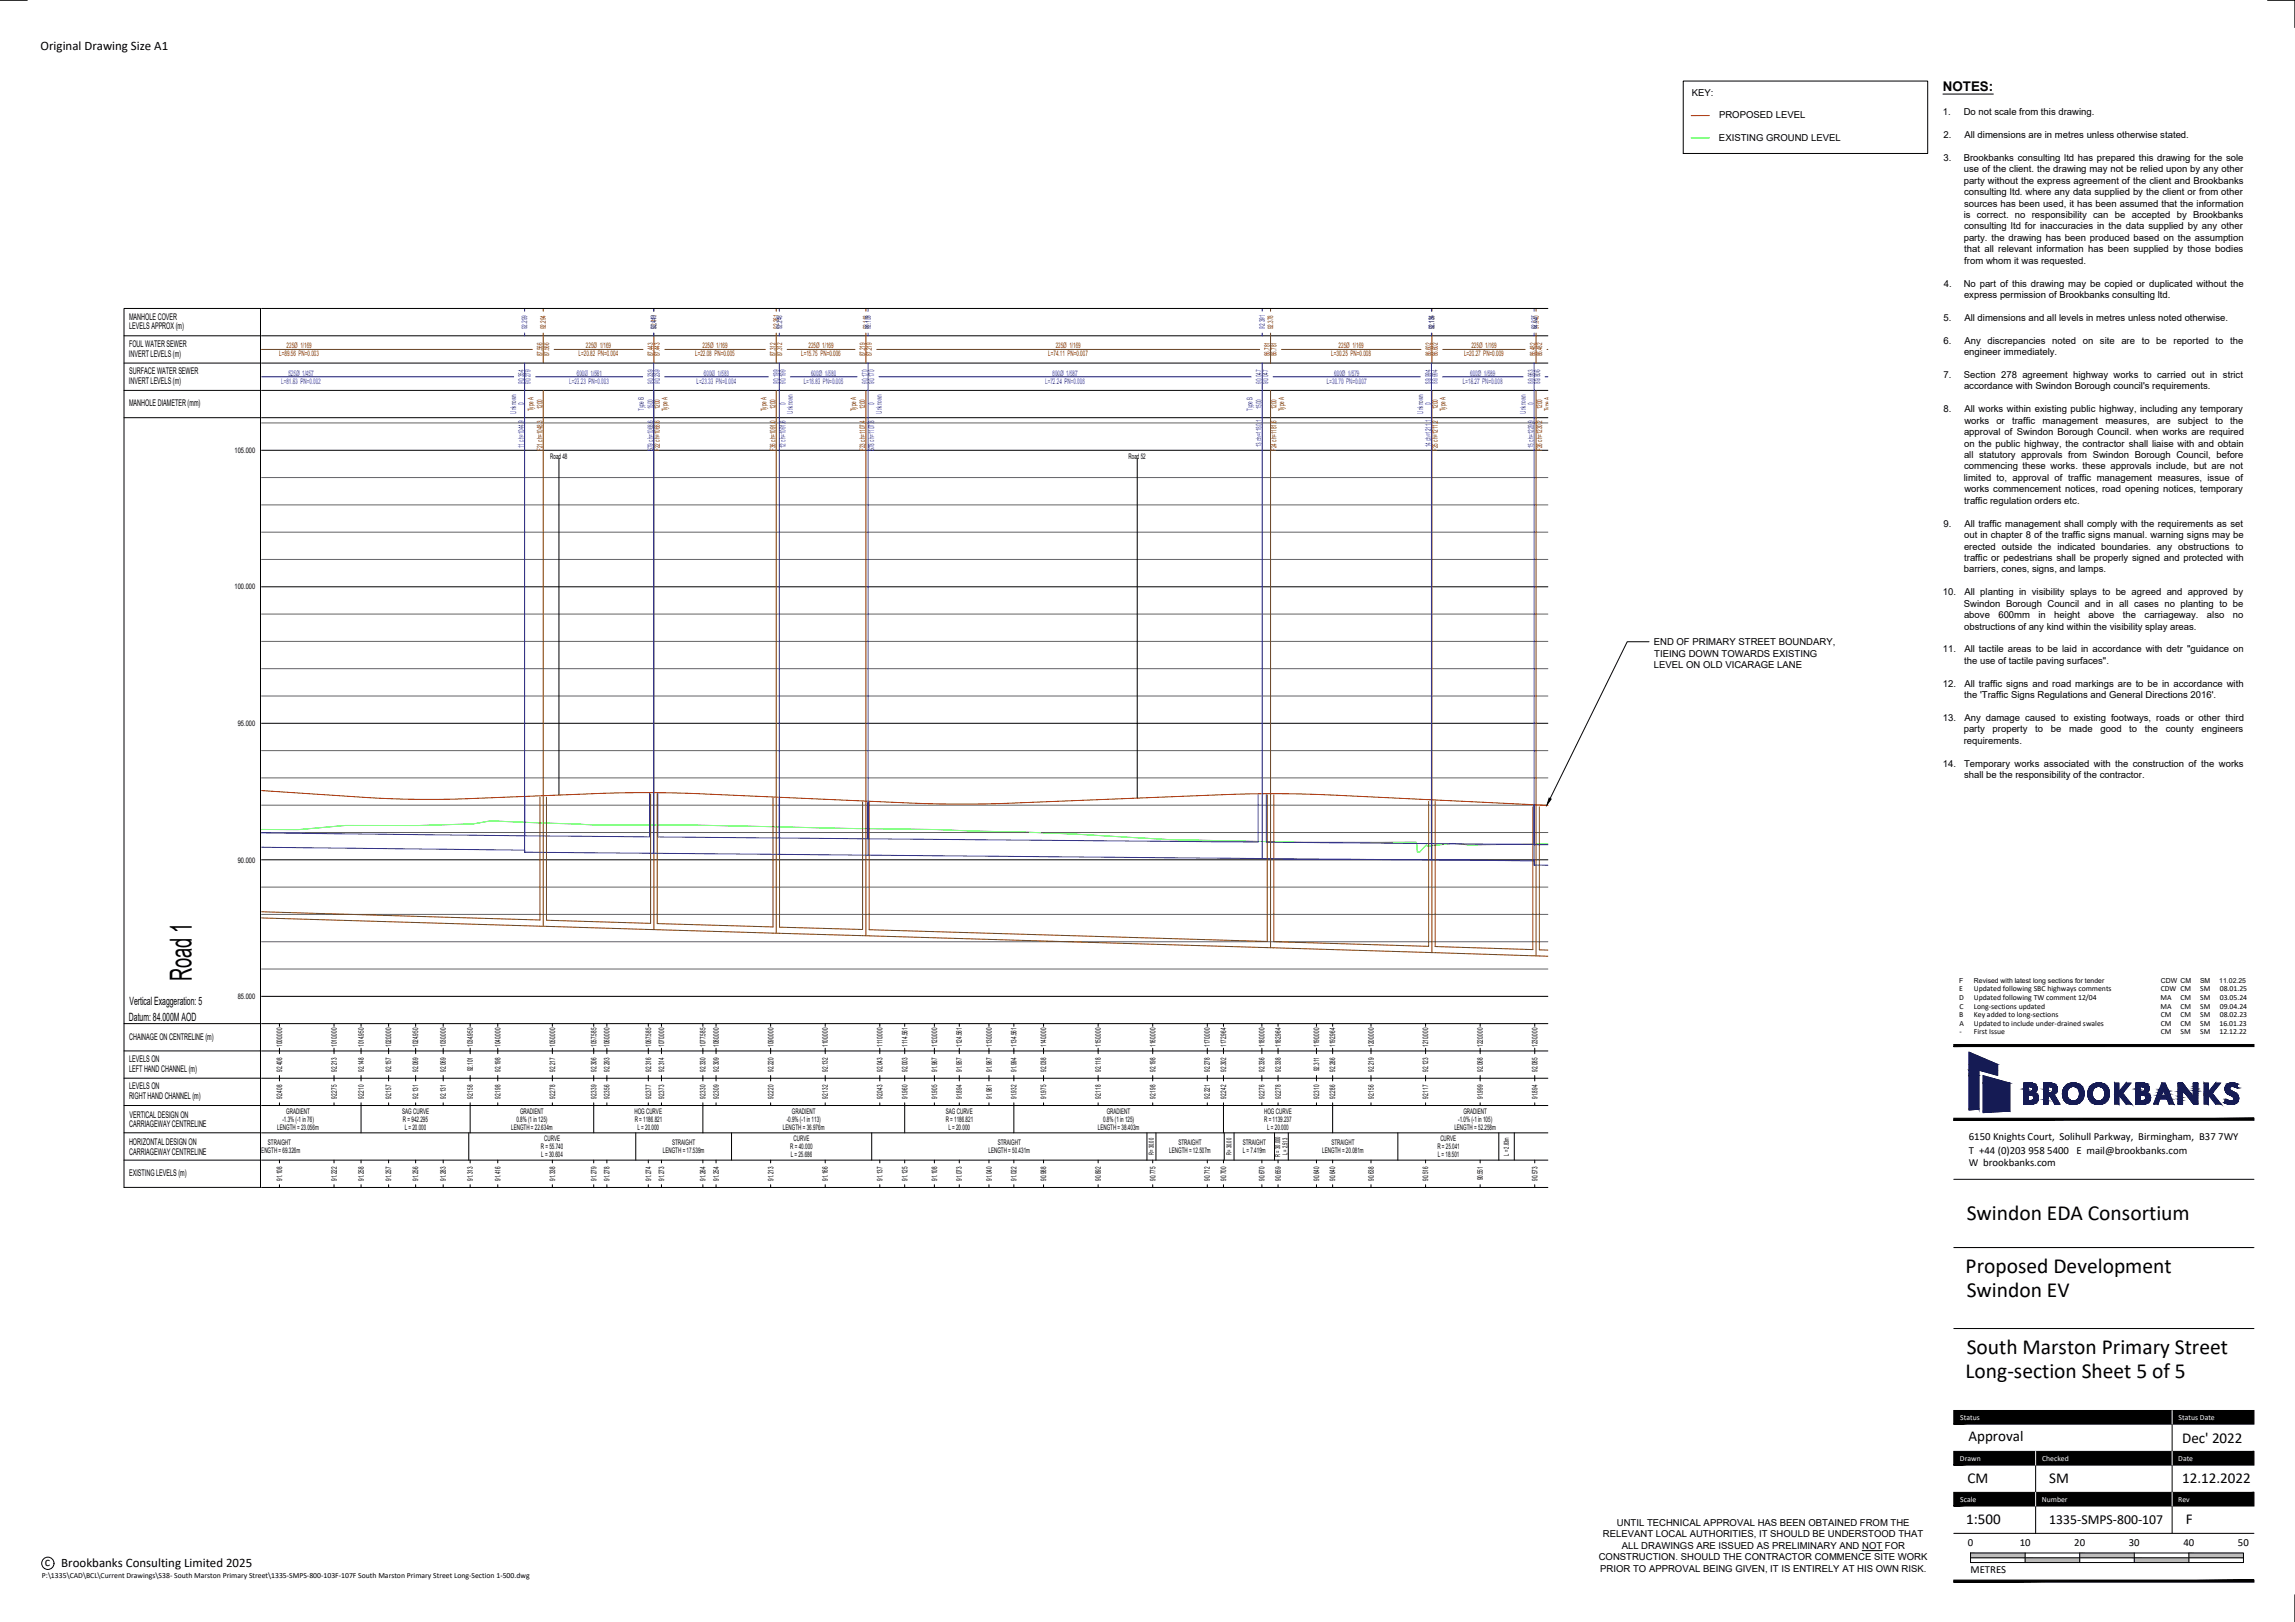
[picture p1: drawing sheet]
<svg xmlns="http://www.w3.org/2000/svg" width="841mm" height="594mm" viewBox="0 0 841 594" stroke-linecap="round" stroke-linejoin="round" font-family="sans-serif">
<defs><g id="words">
<text font-size="11.2" x="70.3" y="359.4" transform="rotate(-90 70.3 359.4)">Road 1</text>
<g font-size="7.9">
<text x="720.7" y="447">Swindon EDA Consortium</text>
<text x="720.3" y="466.3">Proposed Development</text>
<text x="720.7" y="475">Swindon EV</text>
<text x="720.7" y="496">South Marston Primary Street</text>
<text x="720.3" y="504.7">Long-section Sheet 5 of 5</text>
</g>
<g font-size="5.5">
<text x="721.4" y="527.8">Approval</text>
<text x="799.7" y="528.4">Dec' 2022</text>
<text x="721" y="543.3">CM</text>
<text x="751" y="543.3">SM</text>
<text x="799.7" y="543.3">12.12.2022</text>
<text x="720.5" y="558.3">1:500</text>
<text x="801" y="558.3">F</text>
</g>
<text font-size="5" x="751" y="558.2">1335-SMPS-800-107</text>
<text font-size="4.9" x="712" y="33.4">NOTES:</text>
<g font-size="4.7">
<text x="14.9" y="18.4">Original Drawing Size A1</text>
<text x="16.5" y="573.7">c</text>
<text x="22.5" y="573.9">Brookbanks Consulting Limited 2025</text>
</g>
<g font-size="4.2">
<text x="47.4" y="368">Vertical Exaggeration: 5</text>
<text x="47.3" y="373.9">Datum: 84.000M AOD</text>
</g>
<g font-size="3.9">
<text x="721.5" y="417.5">6150 Knights Court, Solihull Parkway, Birmingham, B37 7WY</text>
<text x="721.6" y="422.6">T +44 (0)203 958 5400 E mail@brookbanks.com</text>
<text x="721.5" y="427">W brookbanks.com</text>
<text x="721.1" y="566.2">0</text>
<text x="740.1" y="566.2">10</text>
<text x="760.1" y="566.2">20</text>
<text x="780.1" y="566.2">30</text>
<text x="800.1" y="566.2">40</text>
<text x="820.1" y="566.2">50</text>
<text x="722.1" y="576.3">METRES</text>
</g>
<g font-size="3.5">
<text x="620" y="35">KEY:</text>
<text x="630" y="43.4">PROPOSED LEVEL</text>
<text x="712" y="42.1">1.</text>
<text x="719.6" y="42.1">Do not scale from this drawing.</text>
<text x="629.9" y="51.8">EXISTING GROUND LEVEL</text>
<text x="712.3" y="50.5">2.</text>
<text x="719.9" y="50.5">All dimensions are in metres unless otherwise stated.</text>
<text x="712.2" y="58.8">3.</text>
<text x="719.6" y="58.8">Brookbanks consulting ltd has prepared this drawing for the sole</text>
<text x="719.6" y="63">use of the client. the drawing may not be relied upon by any other</text>
<text x="719.6" y="67.3">party without the express agreement of the client and Brookbanks</text>
<text x="719.7" y="71.5">consulting ltd. where any data supplied by the client or from other</text>
<text x="719.8" y="75.7">sources has been used, it has been assumed that the information</text>
<text x="719.6" y="79.8">is correct. no responsibility can be accepted by Brookbanks</text>
<text x="719.6" y="88.2">party. the drawing has been produced based on the assumption</text>
<text x="719.7" y="84">consulting ltd for inaccuracies in the data supplied by any other</text>
<text x="719.8" y="92.4">that all relevant information has been supplied by those bodies</text>
<text x="719.8" y="96.6">from whom it was requested.</text>
<text x="712.3" y="105">4.</text>
<text x="719.6" y="105">No part of this drawing may be copied or duplicated without the</text>
<text x="719.7" y="109.2">express permission of Brookbanks consulting ltd.</text>
<text x="712.2" y="117.6">5.</text>
<text x="719.9" y="117.6">All dimensions and all levels in metres unless noted otherwise.</text>
<text x="712.2" y="125.9">6.</text>
<text x="719.9" y="125.9">Any discrepancies noted on site are to be reported to the</text>
<text x="719.7" y="130.1">engineer immediately.</text>
<text x="712.2" y="138.4">7.</text>
<text x="719.7" y="138.4">Section 278 agreement highway works to carried out in strict</text>
<text x="719.7" y="142.7">accordance with Swindon Borough council's requirements.</text>
<text x="712.2" y="151">8.</text>
<text x="719.9" y="151">All works within existing public highway, including any temporary</text>
<text x="719.9" y="155.2">works</text>
<text x="731.6" y="155.2">or</text>
<text x="737.4" y="155.2">traffic</text>
<text x="748.5" y="155.2">management</text>
<text x="771.5" y="155.2">measures,</text>
<text x="790.4" y="155.2">are</text>
<text x="798.1" y="155.2">subject</text>
<text x="811.8" y="155.2">to</text>
<text x="817.3" y="155.2">the</text>
<text x="719.7" y="159.4">approval of Swindon Borough Council. when works are required</text>
<text x="719.7" y="167.8">all statutory approvals from Swindon Borough Council, before</text>
<text x="719.8" y="163.6">on the public highway, the contractor shall liaise with and obtain</text>
<text x="719.7" y="172">commencing these works. these approvals include, but are not</text>
<text x="719.6" y="176.2">limited to, approval of traffic management measures, issue of</text>
<text x="719.8" y="184.5">traffic regulation orders etc.</text>
<text x="719.9" y="180.3">works commencement notices, road opening notices, temporary</text>
<text x="712.2" y="192.9">9.</text>
<text x="719.8" y="197.1">out in chapter 8 of the traffic signs manual. warning signs may be</text>
<text x="719.9" y="192.9">All traffic management shall comply with the requirements as set</text>
<text x="719.7" y="201.3">erected outside the indicated boundaries. any obstructions to</text>
<text x="719.6" y="209.7">barriers, cones, signs, and lamps.</text>
<text x="719.8" y="205.5">traffic or pedestrians shall be properly signed and protected with</text>
<text x="712" y="218">10.</text>
<text x="719.9" y="218">All planting in visibility splays to be agreed and approved by</text>
<text x="719.7" y="222.2">Swindon Borough Council and in all cases no planting to be</text>
<text x="719.7" y="226.4">above</text>
<text x="732.3" y="226.4">600mm</text>
<text x="747" y="226.4">in</text>
<text x="752.8" y="226.4">height</text>
<text x="765.4" y="226.4">above</text>
<text x="778" y="226.4">the</text>
<text x="785.9" y="226.4">carriageway.</text>
<text x="808.8" y="226.4">also</text>
<text x="818.2" y="226.4">no</text>
<text x="719.8" y="230.6">obstructions of any kind within the visibility splay areas.</text>
<text x="606" y="236.3">END OF PRIMARY STREET BOUNDARY,</text>
<text x="712" y="238.9">11.</text>
<text x="719.9" y="238.9">All tactile areas to be laid in accordance with detr &quot;guidance on</text>
<text x="606.1" y="244.7">LEVEL ON OLD VICARAGE LANE</text>
<text x="606.2" y="240.5">TIEING DOWN TOWARDS EXISTING</text>
<text x="719.8" y="243.2">the use of tactile paving surfaces&quot;.</text>
<text x="712" y="251.5">12.</text>
<text x="719.9" y="251.5">All traffic signs and road markings are to be in accordance with</text>
<text x="719.8" y="255.7">the 'Traffic Signs Regulations and General Directions 2016'.</text>
<text x="712" y="264.1">13.</text>
<text x="719.6" y="268.3">party</text>
<text x="719.9" y="264.1">Any damage caused to existing footways, roads or other third</text>
<text x="730.2" y="268.3">property</text>
<text x="745.8" y="268.3">to</text>
<text x="751.5" y="268.3">be</text>
<text x="758.2" y="268.3">made</text>
<text x="769.7" y="268.3">good</text>
<text x="780.3" y="268.3">to</text>
<text x="786" y="268.3">the</text>
<text x="793.7" y="268.3">county</text>
<text x="806.8" y="268.3">engineers</text>
<text x="719.6" y="272.5">requirements.</text>
<text x="712" y="280.8">14.</text>
<text x="719.8" y="280.8">Temporary works associated with the construction of the works</text>
<text x="719.8" y="285">shall be the responsibility of the contractor.</text>
<text x="587.4" y="563">RELEVANT LOCAL AUTHORITIES, IT SHOULD BE UNDERSTOOD THAT</text>
<text x="592.5" y="558.8">UNTIL TECHNICAL APPROVAL HAS BEEN OBTAINED FROM THE</text>
<text x="594.3" y="567.2">ALL DRAWINGS ARE ISSUED AS PRELIMINARY AND NOT FOR</text>
<text x="585.9" y="571.4">CONSTRUCTION. SHOULD THE CONTRACTOR COMMENCE SITE WORK</text>
<text x="586.4" y="575.6">PRIOR TO APPROVAL BEING GIVEN, IT IS ENTIRELY AT HIS OWN RISK.</text>
</g>
<g font-size="3.4">
<text x="47.3" y="117.1">MANHOLE COVER</text>
<text x="47.3" y="120.6">LEVELS APPROX (m)</text>
<text x="47.3" y="130.7">INVERT LEVELS (m)</text>
<text x="47.3" y="127.1">FOUL WATER SEWER</text>
<text x="47.4" y="137.1">SURFACE WATER SEWER</text>
<text x="47.3" y="140.6">INVERT LEVELS (m)</text>
<text x="47.3" y="148.9">MANHOLE DIAMETER (mm)</text>
<text x="47.3" y="380.8">CHAINAGE ON CENTRELINE (m)</text>
<text x="47.3" y="389">LEVELS ON</text>
<text x="47.3" y="392.6">LEFT HAND CHANNEL (m)</text>
<text x="47.3" y="399">LEVELS ON</text>
<text x="47.3" y="402.6">RIGHT HAND CHANNEL (m)</text>
<text x="47.3" y="412.9">CARRIAGEWAY CENTRELINE</text>
<text x="47.4" y="409.3">VERTICAL DESIGN ON</text>
<text x="47.3" y="419.3">HORIZONTAL DESIGN ON</text>
<text x="47.3" y="422.9">CARRIAGEWAY CENTRELINE</text>
<text x="47.3" y="430.8">EXISTING LEVELS (m)</text>
</g>
<g font-size="2.8" fill="#1414ff">
<text x="193.2" y="120.6" transform="rotate(-90 193.2 120.6)">92.299</text>
<text x="240.5" y="120.6" transform="rotate(-90 240.5 120.6)">92.449</text>
<text x="286.6" y="120.6" transform="rotate(-90 286.6 120.6)">92.248</text>
<text x="319.1" y="120.6" transform="rotate(-90 319.1 120.6)">92.103</text>
<text x="463.5" y="120.4" transform="rotate(-90 463.5 120.4)">92.391</text>
<text x="525.5" y="120.5" transform="rotate(-90 525.5 120.5)">92.184</text>
<text x="563.2" y="120.6" transform="rotate(-90 563.2 120.6)">92.027</text>
<text x="105.7" y="137.5">525Ø 1/457</text>
<text x="211.4" y="137.5">600Ø 1/581</text>
<text x="258" y="137.5">600Ø 1/583</text>
<text x="297.2" y="137.5">600Ø 1/580</text>
<text x="385.7" y="137.5">600Ø 1/587</text>
<text x="488.9" y="137.5">600Ø 1/579</text>
<text x="538.8" y="137.5">600Ø 1/589</text>
<text x="103" y="140.5">L=81.83 PN=0.002</text>
<text x="192" y="140.5" transform="rotate(-90 192 140.5)">90.354</text>
<text x="194.5" y="140.6" transform="rotate(-90 194.5 140.6)">90.279</text>
<text x="208.6" y="140.5">L=23.23 PN=0.003</text>
<text x="239.3" y="140.6" transform="rotate(-90 239.3 140.6)">90.239</text>
<text x="241.7" y="140.6" transform="rotate(-90 241.7 140.6)">90.239</text>
<text x="255.3" y="140.5">L=23.33 PN=0.004</text>
<text x="285.4" y="140.6" transform="rotate(-90 285.4 140.6)">90.199</text>
<text x="287.8" y="140.6" transform="rotate(-90 287.8 140.6)">90.199</text>
<text x="294.6" y="140.5">L=16.83 PN=0.005</text>
<text x="317.9" y="140.5" transform="rotate(-90 317.9 140.5)">90.170</text>
<text x="320.3" y="140.5" transform="rotate(-90 320.3 140.5)">90.170</text>
<text x="383" y="140.5">L=72.24 PN=0.006</text>
<text x="462.3" y="140.5" transform="rotate(-90 462.3 140.5)">90.047</text>
<text x="464.8" y="140.5" transform="rotate(-90 464.8 140.5)">90.047</text>
<text x="486.3" y="140.5">L=30.70 PN=0.007</text>
<text x="524.3" y="140.5" transform="rotate(-90 524.3 140.5)">89.994</text>
<text x="526.8" y="140.5" transform="rotate(-90 526.8 140.5)">89.994</text>
<text x="536.1" y="140.5">L=18.27 PN=0.008</text>
<text x="562" y="140.5" transform="rotate(-90 562 140.5)">89.963</text>
<text x="564.4" y="140.5" transform="rotate(-90 564.4 140.5)">89.806</text>
<text x="192" y="148.5" transform="rotate(-90 192 148.5)">0</text>
<text x="239.3" y="149.9" transform="rotate(-90 239.3 149.9)">1500</text>
<text x="287.8" y="148.5" transform="rotate(-90 287.8 148.5)">0</text>
<text x="320.3" y="148.5" transform="rotate(-90 320.3 148.5)">0</text>
<text x="462.3" y="149.9" transform="rotate(-90 462.3 149.9)">1500</text>
<text x="524.3" y="148.5" transform="rotate(-90 524.3 148.5)">0</text>
<text x="562" y="148.5" transform="rotate(-90 562 148.5)">0</text>
<text x="189.2" y="151.5" transform="rotate(-90 189.2 151.5)">Unknown</text>
<text x="235.9" y="150.6" transform="rotate(-90 235.9 150.6)">Type B</text>
<text x="290.6" y="151.5" transform="rotate(-90 290.6 151.5)">Unknown</text>
<text x="323.1" y="151.5" transform="rotate(-90 323.1 151.5)">Unknown</text>
<text x="459" y="150.6" transform="rotate(-90 459 150.6)">Type B</text>
<text x="521.5" y="151.5" transform="rotate(-90 521.5 151.5)">Unknown</text>
<text x="559.2" y="151.5" transform="rotate(-90 559.2 151.5)">Unknown</text>
<text x="192" y="164.1" transform="rotate(-90 192 164.1)">11 ch=1044.9</text>
<text x="239.3" y="165.2" transform="rotate(-90 239.3 165.2)">S79 ch=1068.6</text>
<text x="287.8" y="164.1" transform="rotate(-90 287.8 164.1)">12 ch=1091.6</text>
<text x="320.3" y="165.2" transform="rotate(-90 320.3 165.2)">S78 ch=1107.8</text>
<text x="462.3" y="163.9" transform="rotate(-90 462.3 163.9)">13 ch=1180.1</text>
<text x="524.3" y="163.9" transform="rotate(-90 524.3 163.9)">14 ch=1211.1</text>
<text x="562" y="164.1" transform="rotate(-90 562 164.1)">15 ch=1229.9</text>
</g>
<g font-size="2.8" fill="#804000">
<text x="200" y="120.5" transform="rotate(-90 200 120.5)">92.294</text>
<text x="240.6" y="120.4" transform="rotate(-90 240.6 120.4)">92.411</text>
<text x="285.5" y="120.4" transform="rotate(-90 285.5 120.4)">92.261</text>
<text x="318.3" y="120.6" transform="rotate(-90 318.3 120.6)">92.118</text>
<text x="466.6" y="120.6" transform="rotate(-90 466.6 120.6)">92.378</text>
<text x="525.7" y="120.6" transform="rotate(-90 525.7 120.6)">92.135</text>
<text x="563.9" y="120.5" transform="rotate(-90 563.9 120.5)">91.940</text>
<text x="102.4" y="130.5">L=89.56 PN=0.003</text>
<text x="105.1" y="127.5">225Ø 1/169</text>
<text x="198.8" y="130.5" transform="rotate(-90 198.8 130.5)">87.566</text>
<text x="201.3" y="130.5" transform="rotate(-90 201.3 130.5)">87.566</text>
<text x="212" y="130.5">L=20.82 PN=0.004</text>
<text x="214.7" y="127.5">225Ø 1/169</text>
<text x="239.4" y="130.5" transform="rotate(-90 239.4 130.5)">87.443</text>
<text x="241.8" y="130.5" transform="rotate(-90 241.8 130.5)">87.443</text>
<text x="254.7" y="130.5">L=22.08 PN=0.005</text>
<text x="257.5" y="127.5">225Ø 1/169</text>
<text x="284.2" y="130.5" transform="rotate(-90 284.2 130.5)">87.312</text>
<text x="286.7" y="130.5" transform="rotate(-90 286.7 130.5)">87.312</text>
<text x="293.6" y="130.5">L=15.75 PN=0.006</text>
<text x="296.3" y="127.5">225Ø 1/169</text>
<text x="317.1" y="130.5" transform="rotate(-90 317.1 130.5)">87.219</text>
<text x="319.5" y="130.5" transform="rotate(-90 319.5 130.5)">87.219</text>
<text x="384.2" y="130.5">L=74.11 PN=0.007</text>
<text x="386.9" y="127.5">225Ø 1/169</text>
<text x="465.4" y="130.4" transform="rotate(-90 465.4 130.4)">86.781</text>
<text x="467.8" y="130.4" transform="rotate(-90 467.8 130.4)">86.781</text>
<text x="487.9" y="130.5">L=30.25 PN=0.008</text>
<text x="490.6" y="127.5">225Ø 1/169</text>
<text x="524.5" y="130.5" transform="rotate(-90 524.5 130.5)">86.602</text>
<text x="526.9" y="130.5" transform="rotate(-90 526.9 130.5)">86.602</text>
<text x="536.5" y="130.5">L=20.27 PN=0.009</text>
<text x="539.2" y="127.5">225Ø 1/169</text>
<text x="562.7" y="130.5" transform="rotate(-90 562.7 130.5)">86.482</text>
<text x="565.1" y="130.5" transform="rotate(-90 565.1 130.5)">86.482</text>
<text x="198.8" y="149.9" transform="rotate(-90 198.8 149.9)">1200</text>
<text x="241.8" y="149.9" transform="rotate(-90 241.8 149.9)">1200</text>
<text x="284.2" y="149.9" transform="rotate(-90 284.2 149.9)">1200</text>
<text x="317.1" y="149.9" transform="rotate(-90 317.1 149.9)">1200</text>
<text x="467.8" y="149.9" transform="rotate(-90 467.8 149.9)">1200</text>
<text x="526.9" y="149.9" transform="rotate(-90 526.9 149.9)">1200</text>
<text x="565.1" y="149.9" transform="rotate(-90 565.1 149.9)">1200</text>
<text x="195.5" y="150.7" transform="rotate(-90 195.5 150.7)">Type A</text>
<text x="244.6" y="150.7" transform="rotate(-90 244.6 150.7)">Type A</text>
<text x="280.9" y="150.7" transform="rotate(-90 280.9 150.7)">Type A</text>
<text x="313.7" y="150.7" transform="rotate(-90 313.7 150.7)">Type A</text>
<text x="470.6" y="150.7" transform="rotate(-90 470.6 150.7)">Type A</text>
<text x="529.7" y="150.7" transform="rotate(-90 529.7 150.7)">Type A</text>
<text x="567.9" y="150.7" transform="rotate(-90 567.9 150.7)">Type A</text>
<text x="198.8" y="165.1" transform="rotate(-90 198.8 165.1)">F21 ch=1048.3</text>
<text x="241.8" y="165.1" transform="rotate(-90 241.8 165.1)">F22 ch=1068.6</text>
<text x="284.2" y="165.1" transform="rotate(-90 284.2 165.1)">F36 ch=1091.0</text>
<text x="317.1" y="165.1" transform="rotate(-90 317.1 165.1)">F23 ch=1107.4</text>
<text x="467.8" y="165.1" transform="rotate(-90 467.8 165.1)">F24 ch=1181.6</text>
<text x="526.9" y="165.1" transform="rotate(-90 526.9 165.1)">F25 ch=1211.2</text>
<text x="565.1" y="165.1" transform="rotate(-90 565.1 165.1)">F26 ch=1230.2</text>
</g>
<g font-size="2.8">
<text x="86" y="165.9">105.000</text>
<text x="201.6" y="168">Road 48</text>
<text x="413.6" y="168">Road 52</text>
<text x="86" y="215.9">100.000</text>
<text x="87.1" y="265.9">95.000</text>
<text x="87.1" y="315.9">90.000</text>
<text x="87.1" y="365.9">85.000</text>
<text x="717.9" y="363.1">E</text>
<text x="723.3" y="363.1">Updated following SBC highways comments</text>
<text x="791.8" y="363.1">CDW CM</text>
<text x="806.3" y="363.1">SM</text>
<text x="813.5" y="363.1">08.01.25</text>
<text x="717.9" y="366.3">D</text>
<text x="718" y="369.4">C</text>
<text x="723.3" y="366.3">Updated following TW comment 12/04</text>
<text x="723.3" y="369.4">Long-sections updated</text>
<text x="791.7" y="366.3">MA</text>
<text x="791.7" y="369.4">MA</text>
<text x="799" y="366.3">CM</text>
<text x="799" y="369.4">CM</text>
<text x="806.3" y="366.3">SM</text>
<text x="806.3" y="369.4">SM</text>
<text x="813.5" y="366.3">03.05.24</text>
<text x="813.5" y="369.4">09.04.24</text>
<text x="717.9" y="372.6">B</text>
<text x="718.1" y="375.7">A</text>
<text x="723.3" y="372.6">Key added to long-sections</text>
<text x="723.3" y="375.7">Updated to include under-drained swales</text>
<text x="791.8" y="372.6">CM</text>
<text x="791.8" y="375.7">CM</text>
<text x="799" y="372.6">CM</text>
<text x="799" y="375.7">CM</text>
<text x="806.3" y="372.6">SM</text>
<text x="806.3" y="375.7">SM</text>
<text x="813.3" y="375.7">16.01.23</text>
<text x="813.5" y="372.6">08.02.23</text>
<text x="103.4" y="383.5" transform="rotate(-90 103.4 383.5)">1000.000</text>
<text x="123.4" y="383.5" transform="rotate(-90 123.4 383.5)">1010.000</text>
<text x="133.3" y="383.5" transform="rotate(-90 133.3 383.5)">1014.950</text>
<text x="143.4" y="383.5" transform="rotate(-90 143.4 383.5)">1020.000</text>
<text x="153.3" y="383.5" transform="rotate(-90 153.3 383.5)">1024.950</text>
<text x="163.4" y="383.5" transform="rotate(-90 163.4 383.5)">1030.000</text>
<text x="173.3" y="383.5" transform="rotate(-90 173.3 383.5)">1034.950</text>
<text x="183.4" y="383.5" transform="rotate(-90 183.4 383.5)">1040.000</text>
<text x="203.4" y="383.5" transform="rotate(-90 203.4 383.5)">1050.000</text>
<text x="218.6" y="383.5" transform="rotate(-90 218.6 383.5)">1057.585</text>
<text x="223.4" y="383.5" transform="rotate(-90 223.4 383.5)">1060.000</text>
<text x="238.6" y="383.5" transform="rotate(-90 238.6 383.5)">1067.585</text>
<text x="243.4" y="383.5" transform="rotate(-90 243.4 383.5)">1070.000</text>
<text x="258.6" y="383.5" transform="rotate(-90 258.6 383.5)">1077.585</text>
<text x="263.4" y="383.5" transform="rotate(-90 263.4 383.5)">1080.000</text>
<text x="283.4" y="383.5" transform="rotate(-90 283.4 383.5)">1090.000</text>
<text x="303.4" y="383.5" transform="rotate(-90 303.4 383.5)">1100.000</text>
<text x="323.4" y="383.5" transform="rotate(-90 323.4 383.5)">1110.000</text>
<text x="332.5" y="383.3" transform="rotate(-90 332.5 383.3)">1114.561</text>
<text x="343.4" y="383.5" transform="rotate(-90 343.4 383.5)">1120.000</text>
<text x="352.5" y="383.3" transform="rotate(-90 352.5 383.3)">1124.561</text>
<text x="363.4" y="383.5" transform="rotate(-90 363.4 383.5)">1130.000</text>
<text x="372.5" y="383.3" transform="rotate(-90 372.5 383.3)">1134.561</text>
<text x="383.4" y="383.5" transform="rotate(-90 383.4 383.5)">1140.000</text>
<text x="403.4" y="383.5" transform="rotate(-90 403.4 383.5)">1150.000</text>
<text x="423.4" y="383.5" transform="rotate(-90 423.4 383.5)">1160.000</text>
<text x="443.4" y="383.5" transform="rotate(-90 443.4 383.5)">1170.000</text>
<text x="449.3" y="383.5" transform="rotate(-90 449.3 383.5)">1172.964</text>
<text x="463.4" y="383.5" transform="rotate(-90 463.4 383.5)">1180.000</text>
<text x="469.3" y="383.5" transform="rotate(-90 469.3 383.5)">1182.964</text>
<text x="483.4" y="383.5" transform="rotate(-90 483.4 383.5)">1190.000</text>
<text x="489.3" y="383.5" transform="rotate(-90 489.3 383.5)">1192.964</text>
<text x="503.4" y="383.5" transform="rotate(-90 503.4 383.5)">1200.000</text>
<text x="523.4" y="383.5" transform="rotate(-90 523.4 383.5)">1210.000</text>
<text x="543.4" y="383.5" transform="rotate(-90 543.4 383.5)">1220.000</text>
<text x="563.4" y="383.5" transform="rotate(-90 563.4 383.5)">1230.000</text>
<text x="718.1" y="378.7">-</text>
<text x="723.3" y="378.7">First Issue</text>
<text x="791.8" y="378.7">CM</text>
<text x="799.1" y="378.7">SM</text>
<text x="806.3" y="378.7">SM</text>
<text x="813.3" y="378.7">12.12.22</text>
<text x="103.4" y="392.5" transform="rotate(-90 103.4 392.5)">92.408</text>
<text x="123.4" y="392.5" transform="rotate(-90 123.4 392.5)">92.213</text>
<text x="133.3" y="392.5" transform="rotate(-90 133.3 392.5)">92.148</text>
<text x="143.4" y="392.5" transform="rotate(-90 143.4 392.5)">92.157</text>
<text x="153.3" y="392.5" transform="rotate(-90 153.3 392.5)">92.069</text>
<text x="163.4" y="392.5" transform="rotate(-90 163.4 392.5)">92.069</text>
<text x="173.3" y="392.4" transform="rotate(-90 173.3 392.4)">92.101</text>
<text x="183.4" y="392.5" transform="rotate(-90 183.4 392.5)">92.198</text>
<text x="203.4" y="392.5" transform="rotate(-90 203.4 392.5)">92.217</text>
<text x="218.6" y="392.5" transform="rotate(-90 218.6 392.5)">92.306</text>
<text x="223.4" y="392.5" transform="rotate(-90 223.4 392.5)">92.293</text>
<text x="238.6" y="392.5" transform="rotate(-90 238.6 392.5)">92.316</text>
<text x="243.4" y="392.5" transform="rotate(-90 243.4 392.5)">92.314</text>
<text x="258.6" y="392.5" transform="rotate(-90 258.6 392.5)">92.330</text>
<text x="263.4" y="392.5" transform="rotate(-90 263.4 392.5)">92.309</text>
<text x="283.4" y="392.5" transform="rotate(-90 283.4 392.5)">92.220</text>
<text x="303.4" y="392.5" transform="rotate(-90 303.4 392.5)">92.132</text>
<text x="323.4" y="392.5" transform="rotate(-90 323.4 392.5)">92.043</text>
<text x="332.5" y="392.5" transform="rotate(-90 332.5 392.5)">92.003</text>
<text x="343.4" y="392.5" transform="rotate(-90 343.4 392.5)">91.967</text>
<text x="352.5" y="392.5" transform="rotate(-90 352.5 392.5)">91.957</text>
<text x="363.4" y="392.5" transform="rotate(-90 363.4 392.5)">91.967</text>
<text x="372.5" y="392.5" transform="rotate(-90 372.5 392.5)">91.994</text>
<text x="383.4" y="392.5" transform="rotate(-90 383.4 392.5)">92.038</text>
<text x="403.4" y="392.5" transform="rotate(-90 403.4 392.5)">92.118</text>
<text x="423.4" y="392.5" transform="rotate(-90 423.4 392.5)">92.198</text>
<text x="443.4" y="392.5" transform="rotate(-90 443.4 392.5)">92.278</text>
<text x="449.3" y="392.5" transform="rotate(-90 449.3 392.5)">92.302</text>
<text x="463.4" y="392.5" transform="rotate(-90 463.4 392.5)">92.336</text>
<text x="469.3" y="392.5" transform="rotate(-90 469.3 392.5)">92.338</text>
<text x="483.4" y="392.4" transform="rotate(-90 483.4 392.4)">92.311</text>
<text x="489.3" y="392.5" transform="rotate(-90 489.3 392.5)">92.286</text>
<text x="503.4" y="392.5" transform="rotate(-90 503.4 392.5)">92.219</text>
<text x="523.4" y="392.5" transform="rotate(-90 523.4 392.5)">92.123</text>
<text x="543.4" y="392.5" transform="rotate(-90 543.4 392.5)">92.068</text>
<text x="563.4" y="392.5" transform="rotate(-90 563.4 392.5)">92.085</text>
<text x="103.4" y="402.5" transform="rotate(-90 103.4 402.5)">92.408</text>
<text x="104.9" y="407.9">GRADIENT</text>
<text x="123.4" y="402.5" transform="rotate(-90 123.4 402.5)">92.275</text>
<text x="133.3" y="402.5" transform="rotate(-90 133.3 402.5)">92.210</text>
<text x="143.4" y="402.5" transform="rotate(-90 143.4 402.5)">92.157</text>
<text x="147.4" y="408">SAG CURVE</text>
<text x="153.3" y="402.4" transform="rotate(-90 153.3 402.4)">92.131</text>
<text x="163.4" y="402.4" transform="rotate(-90 163.4 402.4)">92.131</text>
<text x="173.3" y="402.5" transform="rotate(-90 173.3 402.5)">92.158</text>
<text x="183.4" y="402.5" transform="rotate(-90 183.4 402.5)">92.198</text>
<text x="190.6" y="407.9">GRADIENT</text>
<text x="203.4" y="402.5" transform="rotate(-90 203.4 402.5)">92.278</text>
<text x="218.6" y="402.5" transform="rotate(-90 218.6 402.5)">92.339</text>
<text x="223.4" y="402.5" transform="rotate(-90 223.4 402.5)">92.356</text>
<text x="232.5" y="408">HOG CURVE</text>
<text x="238.6" y="402.5" transform="rotate(-90 238.6 402.5)">92.377</text>
<text x="243.4" y="402.5" transform="rotate(-90 243.4 402.5)">92.373</text>
<text x="258.6" y="402.5" transform="rotate(-90 258.6 402.5)">92.330</text>
<text x="263.4" y="402.5" transform="rotate(-90 263.4 402.5)">92.309</text>
<text x="283.4" y="402.5" transform="rotate(-90 283.4 402.5)">92.220</text>
<text x="290.2" y="407.9">GRADIENT</text>
<text x="303.4" y="402.5" transform="rotate(-90 303.4 402.5)">92.132</text>
<text x="323.4" y="402.5" transform="rotate(-90 323.4 402.5)">92.043</text>
<text x="332.5" y="402.5" transform="rotate(-90 332.5 402.5)">91.960</text>
<text x="343.4" y="402.5" transform="rotate(-90 343.4 402.5)">91.905</text>
<text x="346.6" y="408">SAG CURVE</text>
<text x="352.5" y="402.5" transform="rotate(-90 352.5 402.5)">91.894</text>
<text x="363.4" y="402.4" transform="rotate(-90 363.4 402.4)">91.961</text>
<text x="372.5" y="402.5" transform="rotate(-90 372.5 402.5)">91.932</text>
<text x="383.4" y="402.5" transform="rotate(-90 383.4 402.5)">91.975</text>
<text x="403.4" y="402.5" transform="rotate(-90 403.4 402.5)">92.118</text>
<text x="405.6" y="407.9">GRADIENT</text>
<text x="423.4" y="402.5" transform="rotate(-90 423.4 402.5)">92.198</text>
<text x="443.4" y="402.4" transform="rotate(-90 443.4 402.4)">92.221</text>
<text x="449.3" y="402.5" transform="rotate(-90 449.3 402.5)">92.242</text>
<text x="463.3" y="408">HOG CURVE</text>
<text x="463.4" y="402.5" transform="rotate(-90 463.4 402.5)">92.276</text>
<text x="469.3" y="402.5" transform="rotate(-90 469.3 402.5)">92.278</text>
<text x="483.4" y="402.5" transform="rotate(-90 483.4 402.5)">92.310</text>
<text x="489.3" y="402.5" transform="rotate(-90 489.3 402.5)">92.286</text>
<text x="503.4" y="402.5" transform="rotate(-90 503.4 402.5)">92.156</text>
<text x="523.4" y="402.5" transform="rotate(-90 523.4 402.5)">92.117</text>
<text x="536.3" y="407.9">GRADIENT</text>
<text x="543.4" y="402.5" transform="rotate(-90 543.4 402.5)">91.999</text>
<text x="563.4" y="402.5" transform="rotate(-90 563.4 402.5)">91.894</text>
<text x="101.6" y="413.9">LENGTH = 23.056m</text>
<text x="103.5" y="410.9">-1.3% (-1 in 76)</text>
<text x="147.7" y="410.9">R = 942.295</text>
<text x="148.3" y="413.9">L = 20.000</text>
<text x="187.3" y="413.9">LENGTH = 22.634m</text>
<text x="189.3" y="410.9">0.8% (1 in 125)</text>
<text x="232.6" y="410.9">R = 1186.821</text>
<text x="233.6" y="413.9">L = 20.000</text>
<text x="286.9" y="413.9">LENGTH = 36.976m</text>
<text x="288.3" y="410.9">-0.9% (-1 in 113)</text>
<text x="346.6" y="410.9">R = 1186.821</text>
<text x="347.5" y="413.9">L = 20.000</text>
<text x="402.3" y="413.9">LENGTH = 38.403m</text>
<text x="404.3" y="410.9">0.8% (1 in 125)</text>
<text x="463.3" y="410.9">R = 1139.237</text>
<text x="464.3" y="413.9">L = 20.000</text>
<text x="533" y="413.9">LENGTH = 52.258m</text>
<text x="534.4" y="410.9">-1.0% (-1 in 105)</text>
<text x="98.2" y="419.4">STRAIGHT</text>
<text x="199.5" y="417.9">CURVE</text>
<text x="246.3" y="419.4">STRAIGHT</text>
<text x="290.8" y="417.9">CURVE</text>
<text x="365.6" y="419.4">STRAIGHT</text>
<text x="431.9" y="419.4">STRAIGHT</text>
<text x="455.4" y="419.4">STRAIGHT</text>
<text x="487.9" y="419.4">STRAIGHT</text>
<text x="527.8" y="417.9">CURVE</text>
<text x="94.8" y="422.4">LENGTH = 69.326m</text>
<text x="198.2" y="420.9">R = 55.740</text>
<text x="198.4" y="423.9">L = 30.604</text>
<text x="242.9" y="422.4">LENGTH = 17.539m</text>
<text x="289.6" y="420.9">R = 40.000</text>
<text x="289.8" y="423.9">L = 25.686</text>
<text x="362.2" y="422.4">LENGTH = 50.431m</text>
<text x="428.5" y="422.4">LENGTH = 12.507m</text>
<text x="455.4" y="422.4">L = 7.419m</text>
<text x="484.5" y="422.4">LENGTH = 20.081m</text>
<text x="526.7" y="420.9">R = 25.041</text>
<text x="526.9" y="423.9">L = 18.501</text>
<text x="103.4" y="432.5" transform="rotate(-90 103.4 432.5)">91.108</text>
<text x="123.4" y="432.5" transform="rotate(-90 123.4 432.5)">91.222</text>
<text x="133.3" y="432.5" transform="rotate(-90 133.3 432.5)">91.258</text>
<text x="143.4" y="432.5" transform="rotate(-90 143.4 432.5)">91.257</text>
<text x="153.3" y="432.5" transform="rotate(-90 153.3 432.5)">91.256</text>
<text x="163.4" y="432.5" transform="rotate(-90 163.4 432.5)">91.283</text>
<text x="173.3" y="432.5" transform="rotate(-90 173.3 432.5)">91.313</text>
<text x="183.4" y="432.5" transform="rotate(-90 183.4 432.5)">91.416</text>
<text x="203.4" y="432.5" transform="rotate(-90 203.4 432.5)">91.338</text>
<text x="218.6" y="432.5" transform="rotate(-90 218.6 432.5)">91.279</text>
<text x="223.4" y="432.5" transform="rotate(-90 223.4 432.5)">91.278</text>
<text x="238.6" y="432.5" transform="rotate(-90 238.6 432.5)">91.274</text>
<text x="243.4" y="432.5" transform="rotate(-90 243.4 432.5)">91.273</text>
<text x="258.6" y="432.5" transform="rotate(-90 258.6 432.5)">91.264</text>
<text x="263.4" y="432.5" transform="rotate(-90 263.4 432.5)">91.254</text>
<text x="283.4" y="432.5" transform="rotate(-90 283.4 432.5)">91.213</text>
<text x="303.4" y="432.5" transform="rotate(-90 303.4 432.5)">91.166</text>
<text x="323.4" y="432.5" transform="rotate(-90 323.4 432.5)">91.137</text>
<text x="332.5" y="432.5" transform="rotate(-90 332.5 432.5)">91.125</text>
<text x="343.4" y="432.5" transform="rotate(-90 343.4 432.5)">91.108</text>
<text x="352.5" y="432.5" transform="rotate(-90 352.5 432.5)">91.073</text>
<text x="363.4" y="432.5" transform="rotate(-90 363.4 432.5)">91.040</text>
<text x="372.5" y="432.5" transform="rotate(-90 372.5 432.5)">91.022</text>
<text x="383.4" y="432.5" transform="rotate(-90 383.4 432.5)">90.988</text>
<text x="403.4" y="432.5" transform="rotate(-90 403.4 432.5)">90.892</text>
<text x="423.4" y="432.5" transform="rotate(-90 423.4 432.5)">90.775</text>
<text x="443.4" y="432.5" transform="rotate(-90 443.4 432.5)">90.712</text>
<text x="449.3" y="432.5" transform="rotate(-90 449.3 432.5)">90.700</text>
<text x="463.4" y="432.5" transform="rotate(-90 463.4 432.5)">90.670</text>
<text x="469.3" y="432.5" transform="rotate(-90 469.3 432.5)">90.659</text>
<text x="483.4" y="432.5" transform="rotate(-90 483.4 432.5)">90.640</text>
<text x="489.3" y="432.5" transform="rotate(-90 489.3 432.5)">90.640</text>
<text x="503.4" y="432.5" transform="rotate(-90 503.4 432.5)">90.638</text>
<text x="523.4" y="432.5" transform="rotate(-90 523.4 432.5)">90.516</text>
<text x="543.4" y="432.4" transform="rotate(-90 543.4 432.4)">90.551</text>
<text x="563.4" y="432.5" transform="rotate(-90 563.4 432.5)">90.573</text>
<text x="15.4" y="577.9">P:\1335\CAD\BCL\Current Drawings\S38- South Marston Primary Street\1335-SMPS-800-103F-107F South Marston Primary Street Long-Section 1-500.dwg</text>
</g>
<g font-size="2.8" fill="#fafafa">
<text x="718.4" y="520">Status</text>
<text x="798.4" y="520">Status Date</text>
<text x="718.2" y="535">Drawn</text>
<text x="748.3" y="535">Checked</text>
<text x="798.2" y="535">Date</text>
<text x="718.4" y="550.1">Scale</text>
<text x="748.2" y="550.1">Number</text>
<text x="798.2" y="550">Rev</text>
</g>
<g font-size="2.5">
<text x="718" y="359.9">F</text>
<text x="723.4" y="359.9">Revised with latest long sections for tender</text>
<text x="791.8" y="359.9">CDW CM</text>
<text x="806.2" y="359.9">SM</text>
<text x="813.3" y="359.9">11.02.25</text>
<text x="422.8" y="423" transform="rotate(-90 422.8 423)">R= 30.00</text>
<text x="451.3" y="423" transform="rotate(-90 451.3 423)">R= 30.00</text>
<text x="469.1" y="423.7" transform="rotate(-90 469.1 423.7)">R = 30.000</text>
<text x="471.8" y="423.1" transform="rotate(-90 471.8 423.1)">L = 2.513</text>
<text x="553" y="423.3" transform="rotate(-90 553 423.3)">L = 2.83m</text>
</g>
</g></defs>
<!-- layer: VA-GRADE -->
<path d="M626.4 42.3h-6.6" fill="none" stroke="#f00" stroke-width=".37"/>
<!-- layer: SECT-SURFACE -->
<path d="M626.4 50.5h-6.6" fill="none" stroke="#0f0" stroke-width=".37"/>
<g fill="none" stroke="#000" stroke-width=".37">
<path d="M95.5 113v321.9M567.4 113h-522v321.9h522M45.4 133h522M45.4 123h522M45.4 153h522M45.4 143h522M95.5 164.9h471.9M95.5 214.9h471.9M95.5 264.9h471.9M95.5 314.9h471.9M45.4 374.9h522M95.5 364.9h471.9"/>
<path d="M102.4 374.9v1M122.4 374.9v1M132.3 374.9v1M142.4 374.9v1M152.3 374.9v1M162.4 374.9v1M172.3 374.9v1M182.4 374.9v1M202.4 374.9v1M217.6 374.9v1M222.4 374.9v1M237.6 374.9v1"/>
<path d="M242.4 374.9v1M257.6 374.9v1M262.4 374.9v1M282.4 374.9v1M302.4 374.9v1M322.4 374.9v1M331.5 374.9v1M342.4 374.9v1M351.5 374.9v1M362.4 374.9v1M371.5 374.9v1M382.4 374.9v1"/>
<path d="M402.4 374.9v1M422.4 374.9v1M442.4 374.9v1M448.4 374.9v1M462.4 374.9v1M468.4 374.9v1M482.4 374.9v1M488.4 374.9v1M502.4 374.9v1M522.4 374.9v1M542.4 374.9v1M562.4 374.9v1"/>
<path d="M45.4 384.9h50.3M45.4 394.9h50.3M95.7 384.9h471.7M95.7 394.9h471.7M102.4 383.9v2M102.4 393.9v2M122.4 383.9v2M122.4 393.9v2M132.3 383.9v2M132.3 393.9v2M142.4 383.9v2M142.4 393.9v2"/>
<path d="M152.3 383.9v2M152.3 393.9v2M162.4 383.9v2M162.4 393.9v2M172.3 383.9v2M172.3 393.9v2M182.4 383.9v2M182.4 393.9v2M202.4 383.9v2M202.4 393.9v2M217.6 383.9v2M217.6 393.9v2"/>
<path d="M222.4 383.9v2M222.4 393.9v2M237.6 383.9v2M237.6 393.9v2M242.4 383.9v2M242.4 393.9v2M257.6 383.9v2M257.6 393.9v2M262.4 383.9v2M262.4 393.9v2M282.4 383.9v2M282.4 393.9v2"/>
<path d="M302.4 383.9v2M302.4 393.9v2M322.4 383.9v2M322.4 393.9v2M331.5 383.9v2M331.5 393.9v2M342.4 383.9v2M342.4 393.9v2M351.5 383.9v2M351.5 393.9v2M362.4 383.9v2M362.4 393.9v2"/>
<path d="M371.5 383.9v2M371.5 393.9v2M382.4 383.9v2M382.4 393.9v2M402.4 383.9v2M402.4 393.9v2M422.4 383.9v2M422.4 393.9v2M442.4 383.9v2M442.4 393.9v2M448.4 383.9v2M448.4 393.9v2"/>
<path d="M462.4 383.9v2M462.4 393.9v2M468.4 383.9v2M468.4 393.9v2M482.4 383.9v2M482.4 393.9v2M488.4 383.9v2M488.4 393.9v2M502.4 383.9v2M502.4 393.9v2M522.4 383.9v2M522.4 393.9v2"/>
<path d="M542.4 383.9v2M542.4 393.9v2M562.4 383.9v2M562.4 393.9v2M45.4 404.9h522M45.4 414.9h522M102.4 403.9v1M122.4 403.9v1M132.3 403.9v11M142.4 403.9v1M152.3 403.9v1M162.4 403.9v1"/>
<path d="M171.8 414.9v10M172.3 403.9v11M182.4 403.9v1M202.4 403.9v1M217.6 403.9v11M222.4 403.9v1M233 414.9v10M237.6 403.9v1M242.4 403.9v1M257.6 403.9v11M262.4 403.9v1M268.1 414.9v10"/>
<path d="M282.4 403.9v1M302.4 403.9v1M319.4 414.9v10M322.4 403.9v1M331.5 403.9v11M342.4 403.9v1M351.5 403.9v1M362.4 403.9v1M371.5 403.9v11M382.4 403.9v1M402.4 403.9v1M420.3 414.9v10"/>
<path d="M422.4 403.9v1M423.6 414.9v10M442.4 403.9v1M448.4 403.9v11M448.6 414.9v10M452.2 414.9v10M462.4 403.9v1M467.1 414.9v10M468.4 403.9v1M472.1 414.9v10M482.4 403.9v1M488.4 403.9v11"/>
<path d="M502.4 403.9v1M512.3 414.9v10M522.4 403.9v1M542.4 403.9v1M549.3 414.9v10M554.9 414.9v10M562.4 403.9v1M45.4 424.9h522M102.4 424.9v1M102.4 433.9v1M122.4 424.9v1M122.4 433.9v1"/>
<path d="M132.3 424.9v1M132.3 433.9v1M142.4 424.9v1M142.4 433.9v1M152.3 424.9v1M152.3 433.9v1M162.4 424.9v1M162.4 433.9v1M172.3 424.9v1M172.3 433.9v1M182.4 424.9v1M182.4 433.9v1"/>
<path d="M202.4 424.9v1M202.4 433.9v1M217.6 424.9v1M217.6 433.9v1M222.4 424.9v1M222.4 433.9v1M237.6 424.9v1M237.6 433.9v1M242.4 424.9v1M242.4 433.9v1M257.6 424.9v1M257.6 433.9v1"/>
<path d="M262.4 424.9v1M262.4 433.9v1M282.4 424.9v1M282.4 433.9v1M302.4 424.9v1M302.4 433.9v1M322.4 424.9v1M322.4 433.9v1M331.5 424.9v1M331.5 433.9v1M342.4 424.9v1M342.4 433.9v1"/>
<path d="M351.5 424.9v1M351.5 433.9v1M362.4 424.9v1M362.4 433.9v1M371.5 424.9v1M371.5 433.9v1M382.4 424.9v1M382.4 433.9v1M402.4 424.9v1M402.4 433.9v1M422.4 424.9v1M422.4 433.9v1"/>
<path d="M442.4 424.9v1M442.4 433.9v1M448.4 424.9v1M448.4 433.9v1M462.4 424.9v1M462.4 433.9v1M468.4 424.9v1M468.4 433.9v1M482.4 424.9v1M482.4 433.9v1M488.4 424.9v1M488.4 433.9v1"/>
<path d="M502.4 424.9v1M502.4 433.9v1M522.4 424.9v1M522.4 433.9v1M542.4 424.9v1M542.4 433.9v1M562.4 424.9v1M562.4 433.9v1"/>
</g>
<g fill="none" stroke="#646464" stroke-width=".37">
<path d="M95.5 154.9h471.9M95.5 174.9h471.9M95.5 194.9h471.9M95.5 184.9h.2M95.7 184.9h471.7M95.5 204.9h471.9M95.5 234.9h471.9M95.5 224.9h471.9M95.5 254.9h.2M95.5 244.9h471.9M95.7 254.9h471.7M95.5 274.9h471.9"/>
<path d="M95.5 294.9h471.9M95.5 284.9h471.9M95.5 304.9h471.9M95.5 334.9h471.9M95.5 324.9h.2M95.7 324.9h471.7M95.5 354.9h471.9M95.5 344.9h471.9"/>
</g>
<!-- layer: BCL_Breakline -->
<path d="M95.7 303.8l13.5 .1 17.3-1.6a944.9 944.9 0 0 0 47-.6l1.3-.2a24.9 24.9 0 0 1 10.6-.6l32.2 1.2 36.7 .1 56.9 1.2 32.1 .4 50.8 1.7 34.9 2 47 1h43l.4 3.6h.8l2.6-2.7 .2 .5 3.5-.4a36.8 36.8 0 0 1 12.4-.1l28.5-.3" fill="none" stroke="#0f0" stroke-width=".37"/>
<g fill="none" stroke="#1414ff" stroke-width=".37">
<path d="M192.3 113v1M239.5 113v1M285.6 113v1M318.1 113v1M462.6 113v1M524.6 113v1M562.2 113v1M95.7 138h92.6M192.3 122v1M192.3 133v179.1M196.3 138h39.2M239.5 122v1"/>
<path d="M239.5 133v179.5M243.5 138h38.1M285.6 122v1M285.6 133v179.9M289.6 138h24.5M318.1 122v1M318.1 133v180.2M322.1 138h136.5M462.6 122v1M462.6 133v181.4M466.6 138h54M524.6 122v1"/>
<path d="M524.6 133v182M528.6 138h29.6M562.2 122v1M562.2 133v183.9M566.2 138h1.2M238 290.4v16.1l-45.7-.4M241 290.4v16.1l77.1 .7M461.1 291v17.4l-143-1.2M464.1 291v17.5l60.5 .5M95.7 305.1l96.6 1M95.7 310.3l96.6 1.1M192.3 312.1l93.3 .8"/>
<path d="M192.3 306.1v-14.2v14.2M192.3 312.1h.1M285.6 312.9l276.6 2.4M285.6 306.9v-14.5v14.5M285.6 312.9h.1M318.1 307.2v-13.3v13.3M318.1 313.2h.1M524.6 309l37.6 .3v-14.6v14.7h5.2M524.6 309v-15.9v15.9M524.6 315h.1M562.2 316.9h.1M562.2 316.9h5.2"/>
</g>
<g fill="none" stroke="#804000" stroke-width=".37">
<path d="M199.1 113v1M239.6 113v1M284.5 113v1M317.3 113v1M465.6 113v1M524.7 113v1M562.9 113v1M95.7 128h99.4M199.1 122v11M203.1 128h32.5M239.6 122v11M243.6 128h36.9"/>
<path d="M284.5 122v11M288.5 128h24.8M317.3 122v11M321.3 128h140.3M465.6 122v11M469.6 128h51.1M524.7 122v11M528.7 128h30.2M562.9 122v11M566.9 128h.5M199.1 143v196.3M239.6 143v197.5"/>
<path d="M284.5 143v198.8M317.3 143v199.7M465.6 143v204.1M524.7 143v205.9M562.9 143v207.1M197.9 292v45l-102.2-3.1M238.4 290.8v47.4l-38.1-1.1v-45.1M240.8 290.8v47.5l42.5 1.2v-47.2M285.7 292.3v47.3l30.4 .8v-46.7M464.4 291.1v53.7l-145.9-4.3v-46.8M466.8 291.1v53.8l56.7 1.7v-53M525.9 293.6v53.1l35.8 1.1v-52.3"/>
<path d="M564.1 295.5v52.4l3.3 .1M95.7 336.2l471.7 14"/>
</g>
<path d="M95.7 289.6l39 2.5 15.8 .6 18.6-.1 52.1-2.1 19.6-.2 14.2 .4 78.7 3.4 15.2 .4 18.2-.2 85.8-3.4 19.2-.2 16.3 .5 79 3.8" fill="none" stroke="#f00" stroke-width=".37"/>
<path d="M204.8 168v123.2M416.8 168v124.3" fill="none" stroke="#000" stroke-width=".37"/>
<!-- layer: BCL_Frame -->
<path d="M0 .1h10M831 .1h10v10M716 431.9h110M716 456.9h110M716 486.6h110M746 536.6v10M796 521.6v10M796 536.6v10M746 551.6v10M796 551.6v10M716 561.6h110M841 584.1v10" fill="none" stroke="#000" stroke-width=".37"/>
<g fill="#000" stroke="#000" stroke-width=".37">
<path d="M716 382.6v.7l110-.7zM716 383.3l110-.7v.7z"/>
<path d="M716 409.6v.7l110-.7zM716 410.3l110-.7v.7z"/>
<path d="M716 516.6v5l110-5zM716 521.6l110-5v5z"/>
<path d="M716 531.6v5l110-5zM716 536.6l110-5v5z"/>
<path d="M716 546.6v5l110-5zM716 551.6l110-5v5z"/>
<path d="M716 578.7v.8l110-.8zM716 579.5l110-.8v.8z"/>
</g>
<!-- layer: BCL_Frame Text White -->
<path d="M796 516.6v5M746 531.6v5M796 531.6v5M746 546.6v5M796 546.6v5" fill="none" stroke="#fafafa" stroke-width=".37"/>
<!-- layer: BCL_Copyright -->
<circle cx="17.5" cy="572.6" r="2.25" fill="none" stroke="#000" stroke-width=".37"/>
<!-- layer: BCL_Logo -->
<g fill="none" stroke="#141b4d" stroke-width=".37">
<path d="M721.6 385.4l10.4 4.5v4l-6.8-1.9v14.2l-3.6 .4zM726.7 394l9.8 2.7v10.3l-9.8 .5zM741.7 396.7h.8a3.8 3.8 0 0 1 3.9 1.2 1.79 1.79 0 0 1-.8 2.3 2.24 2.24 0 0 1 1.2 2.8 2.24 2.24 0 0 1-2.7 1.4h-2.4zM743.3 398a1.02 1.02 0 0 1 1.4 .4 1.02 1.02 0 0 1-.5 1.4l-.9 .1zM748.9 396.7h.1a7 7 0 0 1 4.4 .7 2.14 2.14 0 0 1-.9 3.5l2.3 3.5h-1.8l-1.9-3h-.6v3h-1.6zM750.5 398a1.23 1.23 0 0 1 1.9 1.1 1.23 1.23 0 0 1-1.9 1.1zM758.3 398.5a2.44 2.44 0 0 1 3 0 2.44 2.44 0 0 1 .7 2.9 2.35 2.35 0 0 1-3.1 1.7 2.35 2.35 0 0 1-1.4-3.1zM767.4 398.6a2.41 2.41 0 0 1 3.1-.2 2.41 2.41 0 0 1 .7 3 2.34 2.34 0 0 1-3 1.7 2.34 2.34 0 0 1-1.4-3.1zM774.9 396.7h1.6v3.2l2.5-3.2h1.9l-3 3.7 3.2 4h-2l-2.6-3.3v3.3h-1.6zM782.7 396.7h.8a3.8 3.8 0 0 1 3.9 1.2 1.85 1.85 0 0 1-.7 2.3 2.24 2.24 0 0 1 1.1 2.8 2.24 2.24 0 0 1-2.7 1.4h-2.4zM784.4 398a1.02 1.02 0 0 1 1.5 .4 1.02 1.02 0 0 1-.7 1.5h-.8zM792.2 396.7h1.3l3.1 7.7h-1.7l-.8-1.9h-2.6l-.7 1.9h-1.6z"/>
<path d="M792.8 398.8l.8 2.4h-1.6zM798.2 396.7h.2a1.57 1.57 0 0 1 2.2 1l3.2 4.1v-5.1h1.6l-.1 7.7a1.37 1.37 0 0 1-1.9-.7l-3.6-4.6v5.3h-1.6zM807.7 396.7h1.6v3.2l2.6-3.2h1.8l-3 3.7 3.2 4h-1.9l-2.7-3.3v3.3h-1.6zM816.1 397.3a3.2 3.2 0 0 1 3.9 0l-.1 1.2a1.78 1.78 0 0 0-2.8 .1 1.74 1.74 0 0 0 1.5 1.4 2.38 2.38 0 0 1 1.7 2.9 2.38 2.38 0 0 1-3.1 1.6l-2.1-.7 .6-1.2a1.81 1.81 0 0 0 3-.2l-.4-.6-1.3-.8a2.21 2.21 0 0 1-.9-3.7zM743.3 401.2v-.1a1.3 1.3 0 0 1 1.5 .2 1.3 1.3 0 0 1 .4 1.4l-.8 .4h-1.1zM784.4 401.1a1.3 1.3 0 0 1 1.5 .2 1.3 1.3 0 0 1 .4 1.4l-.8 .4h-1.1z"/>
<circle cx="759.8" cy="400.6" r="4"/>
<circle cx="769" cy="400.6" r="4"/>
</g>
<g fill="#141b4d" stroke="#141b4d" stroke-width=".37">
<path d="M721.6 385.4l10.4 4.5h-10.4z"/>
<path d="M725.2 392h6.8v1.9z"/>
<path d="M726.7 394l9.5 2.6h-9.5z"/>
<path d="M759.5 404.5h.5z"/>
<path d="M768.8 404.5h.5z"/>
<path d="M817.1 404.5h.9z"/>
<path d="M721.6 393.9h3.6v12.3z"/>
<path d="M726.7 396.7h9.8v10.3z"/>
<path d="M721.6 389.9l10.4 2.1v-2.1zM721.6 389.9l10.4 2.1h-10.4z"/>
<path d="M721.6 392l3.6 1.9v-1.9zM721.6 392l3.6 1.9h-3.6z"/>
<path d="M817.9 396.6h.3zM817.8 396.6h.4z"/>
<path d="M817.8 396.6h.5zM817.8 396.6h.5z"/>
<path d="M769 396.6h.5zM768.6 396.6h.9z"/>
<path d="M759.8 396.6h.4zM759.3 396.6h.9z"/>
<path d="M768.6 396.6h.9zM768.6 396.6h.9z"/>
<path d="M759.3 396.6h.9zM759.3 396.6h.9z"/>
<path d="M817.8 396.6l.7 .1zM817.6 396.7h.9z"/>
<path d="M817.6 396.7h1.1zM817.4 396.7h1.3z"/>
<path d="M768.6 396.6l1.3 .1zM768.2 396.7h1.7z"/>
<path d="M759.3 396.6l1.3 .1zM758.9 396.7h1.7z"/>
<path d="M768.2 396.7h1.8zM768.2 396.7h1.8z"/>
<path d="M758.9 396.7h1.8zM758.9 396.7h1.8z"/>
<path d="M748.9 396.7h2.3zM748.9 396.7h2.3z"/>
<path d="M748.9 396.7h2.3zM748.9 396.7h2.3z"/>
<path d="M726.7 396.6l9.8 .1zM726.7 396.6l9.8 .1z"/>
<path d="M748.9 396.7h2.4zM748.9 396.7h2.4z"/>
<path d="M782.7 396.7h2.9zM782.7 396.7h2.9z"/>
<path d="M741.7 396.7h2.8zM741.7 396.7h2.8z"/>
<path d="M803.8 396.7h1.6zM803.8 396.7h1.6z"/>
<path d="M798.2 396.7h1.6zM798.2 396.7h1.6z"/>
<path d="M803.8 396.7h1.6zM803.8 396.7h1.6z"/>
<path d="M798.2 396.7h1.6zM798.2 396.7h1.6z"/>
<path d="M782.7 396.7h3zM782.7 396.7h3z"/>
<path d="M741.7 396.7h2.9zM741.7 396.7h2.9z"/>
<path d="M817.4 396.7h1.6zM817.1 396.7h1.9z"/>
<path d="M748.9 396.7h2.8zM748.9 396.7h2.8z"/>
<path d="M782.7 396.7h3.1zM782.7 396.7h3.1z"/>
<path d="M741.7 396.7h3zM741.7 396.7h3z"/>
<path d="M803.8 396.7h1.6zM803.8 396.7h1.6z"/>
<path d="M798.2 396.7h1.7zM798.2 396.7h1.7z"/>
<path d="M817.1 396.7l2 .1zM817 396.8h2.1z"/>
<path d="M748.9 396.7l3.1 .1zM748.9 396.7l3.1 .1z"/>
<path d="M803.8 396.7l1.6 .1zM803.8 396.7l1.6 .1z"/>
<path d="M798.2 396.7l1.7 .1zM798.2 396.7l1.7 .1z"/>
<path d="M782.7 396.7l3.3 .1zM782.7 396.7l3.3 .1z"/>
<path d="M741.7 396.7l3.3 .1zM741.7 396.7l3.3 .1z"/>
<path d="M768.2 396.7l2.1 .1zM767.8 396.8h2.5z"/>
<path d="M758.9 396.7l2.2 .1zM758.5 396.8h2.6z"/>
<path d="M782.7 396.8h3.4zM782.7 396.8h3.4z"/>
<path d="M741.7 396.8h3.3zM741.7 396.8h3.3z"/>
<path d="M767.8 396.8h2.6zM767.8 396.8h2.6z"/>
<path d="M758.5 396.8h2.6zM758.5 396.8h2.6z"/>
<path d="M798.2 396.8h1.7zM798.2 396.8h1.7z"/>
<path d="M748.9 396.8h3.3zM748.9 396.8h3.3z"/>
<path d="M817 396.8l2.5 .1zM816.7 396.9h2.8z"/>
<path d="M782.7 396.8l3.6 .1zM782.7 396.8l3.6 .1z"/>
<path d="M741.7 396.8l3.5 .1zM741.7 396.8l3.5 .1z"/>
<path d="M803.8 396.8l1.6 .1zM803.8 396.8l1.6 .1z"/>
<path d="M798.2 396.8l1.8 .1zM798.2 396.8l1.8 .1z"/>
<path d="M816.7 396.9h2.8zM816.7 396.9h2.8z"/>
<path d="M803.8 396.9h1.6zM803.8 396.9h1.6z"/>
<path d="M798.2 396.9h1.8zM798.2 396.9h1.8z"/>
<path d="M782.7 396.9h3.6zM782.7 396.9h3.6z"/>
<path d="M741.7 396.9h3.6zM741.7 396.9h3.6z"/>
<path d="M748.9 396.8l3.6 .1zM748.9 396.8l3.6 .1z"/>
<path d="M748.9 396.9h3.7zM748.9 396.9h3.7z"/>
<path d="M767.8 396.8l2.9 .1zM767.4 396.9h3.3z"/>
<path d="M758.5 396.8l2.9 .1zM758.2 396.9h3.2z"/>
<path d="M767.4 396.9h3.4zM767.4 396.9h3.4z"/>
<path d="M758.2 396.9h3.3zM758.1 396.9h3.4z"/>
<path d="M782.7 396.9l3.8 .1zM782.7 396.9l3.8 .1z"/>
<path d="M741.7 396.9l3.7 .1zM741.7 396.9l3.7 .1z"/>
<path d="M816.7 396.9l3.1 .1zM816.4 397h3.4z"/>
<path d="M803.8 396.9l1.6 .1zM803.8 396.9l1.6 .1z"/>
<path d="M798.2 396.9l1.9 .1zM798.2 396.9l1.9 .1z"/>
<path d="M782.7 397h3.9zM782.7 397h3.9z"/>
<path d="M741.7 397h3.9zM741.7 397h3.9z"/>
<path d="M816.4 397l3.5 .1zM816.4 397.1h3.5z"/>
<path d="M748.9 396.9l4 .2zM748.9 396.9l4 .2z"/>
<path d="M782.7 397l4 .1zM782.7 397l4 .1z"/>
<path d="M741.7 397l3.9 .1zM741.7 397l3.9 .1z"/>
<path d="M803.8 397l1.6 .1zM803.8 397l1.6 .1z"/>
<path d="M816.4 397.1h3.5zM816.4 397.1h3.5z"/>
<path d="M798.2 397l1.9 .1zM798.2 397l1.9 .1z"/>
<path d="M816.3 397.1h3.7zM816.3 397.1h3.7z"/>
<path d="M767.4 396.9l3.7 .2zM767.1 397.1h4z"/>
<path d="M758.1 396.9l3.7 .2zM757.8 397.1h4z"/>
<path d="M816.3 397.1h3.7zM816.3 397.1h3.7z"/>
<path d="M767.1 397.1h4zM767.1 397.1h4z"/>
<path d="M757.8 397.1h4.1zM757.8 397.1h4.1z"/>
<path d="M748.9 397.1h4.1zM748.9 397.1h4.1z"/>
<path d="M816.3 397.1h3.7zM816.3 397.1h3.7z"/>
<path d="M782.7 397.1l4.2 .1zM782.7 397.1l4.2 .1z"/>
<path d="M741.7 397.1l4.1 .1zM741.7 397.1l4.1 .1z"/>
<path d="M803.8 397.1l1.6 .1zM803.8 397.1l1.6 .1z"/>
<path d="M798.2 397.1l2 .1zM798.2 397.1l2 .1z"/>
<path d="M782.7 397.2h4.2zM782.7 397.2h4.2z"/>
<path d="M741.7 397.2h4.1zM741.7 397.2h4.1z"/>
<path d="M748.9 397.1l4.3 .1zM748.9 397.1l4.3 .1z"/>
<path d="M816.3 397.1l3.7 .2zM816.1 397.3h3.9z"/>
<path d="M816.1 397.3h3.9zM816.1 397.3h3.8z"/>
<path d="M767.1 397.1l4.3 .2zM766.8 397.3l.3-.2 4.3 .2z"/>
<path d="M757.8 397.1l4.3 .2zM757.5 397.3l.3-.2 4.3 .2z"/>
<path d="M766.8 397.3h4.7zM766.7 397.3h4.8z"/>
<path d="M757.5 397.3h4.7zM757.4 397.3h4.8z"/>
<path d="M782.7 397.2l4.3 .1zM782.7 397.2l4.3 .1z"/>
<path d="M741.7 397.2l4.2 .1zM741.7 397.2l4.2 .1z"/>
<path d="M803.8 397.2l1.6 .1zM803.8 397.2l1.6 .1z"/>
<path d="M798.2 397.2l2.1 .2zM798.2 397.2l2.1 .2z"/>
<path d="M803.8 397.3l1.6 .1zM803.8 397.3l1.6 .1z"/>
<path d="M798.2 397.4h2.2zM798.2 397.4h2.2z"/>
<path d="M782.7 397.3l4.4 .1zM782.7 397.3l4.4 .1z"/>
<path d="M748.9 397.2l4.5 .2zM748.9 397.2l4.5 .2h-4.5z"/>
<path d="M741.7 397.3l4.3 .1zM741.7 397.3l4.3 .1z"/>
<path d="M816.1 397.3l3.8 .1zM816.1 397.3l3.8 .1h-4z"/>
<path d="M748.9 397.4h4.5zM748.9 397.4h4.5z"/>
<path d="M766.7 397.3l5 .2-.2-.2zM766.5 397.5l.2-.2 5 .2z"/>
<path d="M757.4 397.3l5 .2-.2-.2zM757.2 397.5l.2-.2 5 .2z"/>
<path d="M815.9 397.4l4 .1zM815.8 397.5h4.1z"/>
<path d="M766.5 397.5h5.3zM766.4 397.5h5.4z"/>
<path d="M757.2 397.5h5.3zM757.2 397.5h5.3z"/>
<path d="M782.7 397.4l4.6 .2zM782.7 397.4l4.6 .2h-4.6z"/>
<path d="M741.7 397.4l4.5 .2zM741.7 397.4l4.5 .2h-4.5z"/>
<path d="M803.8 397.4l1.6 .2v-.2zM803.8 397.4l1.6 .2h-1.6z"/>
<path d="M803.8 397.6l1.6 .1zM803.8 397.6l1.6 .1z"/>
<path d="M798.2 397.4l2.4 .3-.2-.3zM798.2 397.4l2.4 .3h-2.4z"/>
<path d="M782.7 397.6l4.6 .1zM782.7 397.6l4.6 .1z"/>
<path d="M741.7 397.6l4.5 .1zM741.7 397.6l4.5 .1z"/>
<path d="M798.2 397.7h2.4zM798.2 397.7h2.4z"/>
<path d="M748.9 397.4l4.7 .3-.2-.3zM748.9 397.4l4.7 .3h-4.7z"/>
<path d="M748.9 397.7h4.7zM748.9 397.7h4.7z"/>
<path d="M766.4 397.5l5.6 .3-.2-.3zM766.4 397.5l5.6 .3h-5.8z"/>
<path d="M757.2 397.5l5.5 .3-.2-.3zM756.9 397.8l.3-.3 5.5 .3z"/>
<path d="M766.2 397.8h5.9zM766.2 397.8h5.9z"/>
<path d="M756.9 397.8h5.9zM756.9 397.8h5.9z"/>
<path d="M815.8 397.5l4.1 .3v-.3zM815.8 397.5l4.1 .3h-4.3zM815.6 397.8h4.3zM815.6 397.8h4.3z"/>
<path d="M803.8 397.7l1.6 .2v-.2zM803.8 397.7l1.6 .2h-1.6z"/>
<path d="M798.2 397.7l2.6 .2-.2-.2zM798.2 397.7l2.6 .2h-2.6z"/>
<path d="M782.7 397.7l4.7 .2-.1-.2zM782.7 397.7l4.7 .2h-4.7z"/>
<path d="M741.7 397.7l4.7 .2-.2-.2zM741.7 397.7l4.7 .2h-4.7z"/>
<path d="M815.6 397.8l4.3 .1zM815.6 397.8l4.3 .1z"/>
<path d="M815.6 397.9h2.4zM815.6 397.9h2.6z"/>
<path d="M748.9 397.7l4.8 .2-.1-.2zM748.9 397.7l4.8 .2h-4.8z"/>
<path d="M815.6 397.9h2.4zM815.6 397.9h2.2z"/>
<path d="M766.1 397.8l6 .1zM766.1 397.8l6 .1z"/>
<path d="M756.9 397.8l6 .1zM756.9 397.8l6 .1z"/>
<path d="M782.7 397.9h4.7zM782.7 397.9h4.7z"/>
<path d="M741.7 397.9h4.7zM741.7 397.9h4.7z"/>
<path d="M766 397.9h3zM766 397.9h2.8z"/>
<path d="M756.8 397.9h3zM756.8 397.9h2.7z"/>
<path d="M769 397.9h3.2zM769 397.9h3.2z"/>
<path d="M759.8 397.9h3.1zM759.8 397.9h3.1z"/>
<path d="M818.2 397.9h1.7zM818.2 397.9h1.7z"/>
<path d="M803.8 397.9h1.6zM803.8 397.9h1.6z"/>
<path d="M766 397.9h2.8zM766 398h2.6z"/>
<path d="M756.8 397.9h2.7zM756.8 397.9l2.5 .1z"/>
<path d="M769.3 397.9l2.9 .1zM769.3 397.9l2.9 .1z"/>
<path d="M760 397.9l2.9 .1zM760 397.9l2.9 .1z"/>
<path d="M815.6 397.9h2.2zM815.6 397.9l1.9 .1z"/>
<path d="M798.2 397.9l2.6 .1zM798.2 397.9l2.6 .1z"/>
<path d="M818.6 397.9l1.3 .1zM818.6 397.9l1.3 .1z"/>
<path d="M766 398h2.6zM766 398h2.3z"/>
<path d="M756.7 398h2.6zM756.7 398h2.4z"/>
<path d="M769.5 398h2.7zM769.5 398h2.7z"/>
<path d="M760.2 398h2.8zM760.2 398h2.8z"/>
<path d="M782.7 397.9l4.8 .1zM782.7 397.9l4.8 .1z"/>
<path d="M748.9 397.9l4.9 .1zM748.9 397.9l4.9 .1z"/>
<path d="M741.7 397.9l4.7 .1zM741.7 397.9l4.7 .1z"/>
<path d="M782.7 398h1.7zM782.7 398h1.7z"/>
<path d="M741.7 398h1.6zM741.7 398h1.6z"/>
<path d="M748.9 398h1.6zM748.9 398h1.6z"/>
<path d="M818.9 398l1 .1zM818.9 398l1 .1z"/>
<path d="M766 398h2.3zM766 398l2.3 .1z"/>
<path d="M756.7 398h2.4zM756.7 398l2.3 .1z"/>
<path d="M784.9 398l2.6 .1zM784.9 398l2.6 .1z"/>
<path d="M743.9 398l2.5 .1zM743.9 398l2.5 .1z"/>
<path d="M815.6 398h1.9zM815.6 398l1.8 .1z"/>
<path d="M751.2 398l2.6 .1zM751.2 398l2.6 .1z"/>
<path d="M782.7 398l1.7 .1zM782.7 398l1.7 .1z"/>
<path d="M741.7 398l1.6 .1zM741.7 398l1.6 .1z"/>
<path d="M769.7 398l2.6 .1zM769.7 398l2.6 .1z"/>
<path d="M760.5 398l2.5 .1zM760.5 398l2.5 .1z"/>
<path d="M748.9 398l1.6 .1zM748.9 398l1.6 .1z"/>
<path d="M765.9 398.1h2.4zM765.9 398.1h2.2z"/>
<path d="M756.7 398.1h2.3zM756.7 398.1h2.1z"/>
<path d="M769.9 398.1h2.4zM769.9 398.1h2.4z"/>
<path d="M760.6 398.1h2.4zM760.6 398.1h2.4z"/>
<path d="M748.9 398.1h1.6zM748.9 398.1h1.6z"/>
<path d="M815.5 398.1h1.9zM815.5 398.1h1.8z"/>
<path d="M785.3 398.1h2.2zM785.3 398.1h2.2z"/>
<path d="M744.2 398.1h2.2zM744.2 398.1h2.2z"/>
<path d="M815.5 398.1h1.8zM815.5 398.1l1.8 .1z"/>
<path d="M819 398.1l.9 .1zM819 398.1l.9 .1z"/>
<path d="M751.5 398.1l2.3 .1zM751.5 398.1l2.3 .1z"/>
<path d="M782.7 398.1l1.7 .1zM782.7 398.1l1.7 .1z"/>
<path d="M741.7 398.1l1.6 .1zM741.7 398.1l1.6 .1z"/>
<path d="M751.8 398.2h2zM751.8 398.2h2z"/>
<path d="M765.9 398.1h2.2zM765.9 398.1l2 .1z"/>
<path d="M756.6 398.1h2.2zM756.6 398.1l2.1 .1z"/>
<path d="M748.9 398.1l1.6 .1zM748.9 398.1l1.6 .1z"/>
<path d="M770 398.1l2.4 .1zM770 398.1l2.4 .1z"/>
<path d="M760.7 398.1l2.4 .1zM760.7 398.1l2.4 .1z"/>
<path d="M815.5 398.2h1.8zM815.5 398.2h1.7z"/>
<path d="M819.3 398.2h.6zM819.3 398.2h.6z"/>
<path d="M785.5 398.1l2 .2zM785.5 398.1l2 .2z"/>
<path d="M744.4 398.1l2.1 .2zM744.4 398.1l2.1 .2z"/>
<path d="M785.7 398.3h1.8zM785.7 398.3h1.8z"/>
<path d="M744.6 398.3h1.9zM744.6 398.3h1.9z"/>
<path d="M751.8 398.2l2.1 .1zM751.8 398.2l2.1 .1z"/>
<path d="M782.7 398.2l1.7 .1zM782.7 398.2l1.7 .1z"/>
<path d="M741.7 398.2l1.6 .1zM741.7 398.2l1.6 .1z"/>
<path d="M765.8 398.2h2.1zM765.8 398.2l1.9 .1z"/>
<path d="M756.5 398.2h2.2zM756.5 398.2l2 .1z"/>
<path d="M815.5 398.2h1.7zM815.5 398.2l1.6 .1z"/>
<path d="M819.4 398.2l.5 .1zM819.4 398.2l.5 .1z"/>
<path d="M770.2 398.2l2.2 .1zM770.2 398.2l2.2 .1z"/>
<path d="M760.9 398.2l2.3 .1zM760.9 398.2l2.3 .1z"/>
<path d="M765.7 398.3h2zM765.7 398.3l2 .1z"/>
<path d="M756.5 398.3h2zM756.5 398.3l1.9 .1z"/>
<path d="M819.7 398.3l.2 .1zM819.7 398.3l.2 .1z"/>
<path d="M748.9 398.2l1.6 .2v-.2zM748.9 398.2l1.6 .2h-1.6z"/>
<path d="M770.4 398.3l2.1 .1zM770.4 398.3l2.1 .1z"/>
<path d="M761.1 398.3l2.1 .1zM761.1 398.3l2.1 .1z"/>
<path d="M785.7 398.3l1.9 .1zM785.7 398.3l1.9 .1z"/>
<path d="M744.6 398.3l1.9 .1zM744.6 398.3l1.9 .1z"/>
<path d="M819.7 398.4h.2zM819.7 398.4h.2z"/>
<path d="M815.5 398.3h1.6zM815.5 398.3l1.6 .1z"/>
<path d="M765.7 398.4h2zM765.7 398.4l1.9 .1z"/>
<path d="M756.4 398.4h2zM756.4 398.4l1.9 .1z"/>
<path d="M770.4 398.4l2.1 .1zM770.4 398.4l2.1 .1z"/>
<path d="M761.1 398.4l2.1 .1zM761.1 398.4l2.1 .1z"/>
<path d="M752 398.3l1.9 .2zM752 398.3l1.9 .2z"/>
<path d="M803.8 397.9l1.6 .6v-.6zM803.8 397.9l1.6 .6h-1.6z"/>
<path d="M798.2 398l3 .5-.4-.5zM798.2 398l3 .5h-3z"/>
<path d="M782.7 398.3l1.7 .2zM782.7 398.3l1.7 .2z"/>
<path d="M741.7 398.3l1.6 .2zM741.7 398.3l1.6 .2z"/>
<path d="M752.2 398.5h1.7zM752.2 398.5h1.7z"/>
<path d="M782.7 398.5h1.7zM782.7 398.5h1.7z"/>
<path d="M741.7 398.5h1.6zM741.7 398.5h1.6z"/>
<path d="M815.4 398.4l1.7 .1zM815.4 398.4l1.7 .1z"/>
<path d="M748.9 398.4l1.6 .1zM748.9 398.4l1.6 .1z"/>
<path d="M815.4 398.5h1.7zM815.4 398.5l1.7 .1z"/>
<path d="M748.9 398.5l1.6 .1zM748.9 398.5l1.6 .1z"/>
<path d="M815.4 398.6h1.7zM815.4 398.6h1.7z"/>
<path d="M785.9 398.4l1.7 .2v-.2zM785.9 398.4l1.7 .2z"/>
<path d="M744.8 398.4l1.7 .2v-.2zM744.8 398.4l1.7 .2z"/>
<path d="M765.7 398.5h1.9zM765.7 398.5l1.7 .1h-1.8z"/>
<path d="M756.4 398.5h1.9zM756.4 398.5l1.7 .1h-1.8z"/>
<path d="M786 398.6h1.6zM786 398.6h1.6z"/>
<path d="M744.9 398.6h1.6zM744.9 398.6h1.6z"/>
<path d="M770.5 398.5l2.1 .1zM770.5 398.5l2.1 .1z"/>
<path d="M761.2 398.5l2.1 .1zM761.2 398.5l2.1 .1z"/>
<path d="M803.8 398.5l1.6 .2zM803.8 398.5l1.6 .2z"/>
<path d="M815.4 398.6l1.7 .1zM815.4 398.6l1.7 .1z"/>
<path d="M782.7 398.5l1.7 .2v-.2zM782.7 398.5l1.7 .2h-1.7z"/>
<path d="M741.7 398.5l1.6 .2v-.2zM741.7 398.5l1.6 .2h-1.6z"/>
<path d="M765.6 398.6h1.8zM765.6 398.6l1.8 .1z"/>
<path d="M756.3 398.6h1.8zM756.3 398.6l1.8 .1z"/>
<path d="M770.7 398.6l1.9 .1zM770.7 398.6l1.9 .1z"/>
<path d="M761.4 398.6l2 .1zM761.4 398.6l2 .1z"/>
<path d="M752.2 398.5l1.7 .2v-.2zM752.2 398.5l1.7 .2h-1.6z"/>
<path d="M798.2 398.5l3.2 .3-.2-.3zM798.2 398.5l3.2 .3h-3.2z"/>
<path d="M752.3 398.7l1.6 .1zM752.3 398.7l1.6 .1z"/>
<path d="M792.2 396.7l2.1 2.1-.8-2.1zM792.2 396.7l2.1 2.1h-2.9z"/>
<path d="M765.5 398.7h1.9zM765.5 398.7l1.7 .1z"/>
<path d="M756.2 398.7h1.9zM756.2 398.7l1.8 .1z"/>
<path d="M792.8 398.8h1.5zM792.8 398.8h1.5z"/>
<path d="M791.4 398.8h1.4zM791.4 398.8h1.4z"/>
<path d="M770.7 398.7l2 .1zM770.7 398.7l2 .1z"/>
<path d="M761.5 398.7l1.9 .1zM761.5 398.7l1.9 .1z"/>
<path d="M815.4 398.7l1.7 .1zM815.4 398.7l1.7 .1z"/>
<path d="M786 398.6l1.6 .2v-.2zM786 398.6l1.6 .2h-1.6z"/>
<path d="M744.9 398.6l1.6 .2v-.2zM744.9 398.6l1.6 .2h-1.6z"/>
<path d="M748.9 398.6l1.6 .2v-.2zM748.9 398.6l1.6 .2h-1.6z"/>
<path d="M792.8 398.8h1.5zM792.8 398.8h1.5z"/>
<path d="M791.4 398.8h1.4zM791.4 398.8h1.4z"/>
<path d="M786 398.8l1.6 .1zM786 398.8l1.6 .1z"/>
<path d="M744.9 398.8l1.6 .1zM744.9 398.8l1.6 .1z"/>
<path d="M815.4 398.8l1.7 .1zM815.4 398.8l1.7 .1z"/>
<path d="M752.3 398.8l1.6 .1zM752.3 398.8l1.6 .1z"/>
<path d="M748.9 398.8l1.6 .2zM748.9 398.8l1.6 .2z"/>
<path d="M752.3 398.9l1.6 .1zM752.3 398.9l1.6 .1z"/>
<path d="M792.8 398.8l1.6 .2zM792.8 398.8l1.6 .2z"/>
<path d="M791.4 398.8h1.4zM791.4 398.8l1.4 .2z"/>
<path d="M765.5 398.8l1.6 .2 .1-.2zM765.5 398.8l1.6 .2h-1.7z"/>
<path d="M756.2 398.8l1.7 .2 .1-.2zM756.2 398.8l1.7 .2h-1.8z"/>
<path d="M815.4 398.9l1.8 .1zM815.4 398.9l1.8 .1z"/>
<path d="M770.8 398.8l2 .2zM770.8 398.8l2 .2z"/>
<path d="M761.6 398.8l1.9 .2zM761.6 398.8l1.9 .2z"/>
<path d="M815.4 399h1.8zM815.4 399h1.8z"/>
<path d="M771 399h1.8zM771 399h1.8z"/>
<path d="M761.7 399h1.8zM761.7 399h1.8z"/>
<path d="M765.4 399h1.7zM765.4 399h1.7z"/>
<path d="M756.1 399h1.8zM756.1 399h1.7z"/>
<path d="M752.3 399h1.6zM752.3 399h1.6z"/>
<path d="M786 398.9l1.5 .2 .1-.2zM786 398.9l1.5 .2h-1.5z"/>
<path d="M744.9 398.9l1.5 .2 .1-.2zM744.9 398.9l1.5 .2h-1.5z"/>
<path d="M786 399.1h1.5zM786 399.1h1.5z"/>
<path d="M744.9 399.1h1.5zM744.9 399.1h1.5z"/>
<path d="M782.7 398.7l1.7 .4v-.4zM782.7 398.7l1.7 .4h-1.7z"/>
<path d="M741.7 398.7l1.6 .4v-.4zM741.7 398.7l1.6 .4h-1.6z"/>
<path d="M798.2 398.8l3.5 .3-.3-.3zM798.2 398.8l3.5 .3h-3.5z"/>
<path d="M803.8 398.7l1.6 .4v-.4zM803.8 398.7l1.6 .4h-1.6z"/>
<path d="M798.2 399.1h1.6zM798.2 399.1h1.6z"/>
<path d="M782.7 399.1h1.7zM782.7 399.1h1.7z"/>
<path d="M741.7 399.1h1.6zM741.7 399.1h1.6z"/>
<path d="M815.4 399l1.9 .2zM815.4 399l1.9 .2z"/>
<path d="M765.4 399h1.7zM765.4 399l1.6 .2z"/>
<path d="M756.1 399h1.7zM756.1 399l1.6 .2z"/>
<path d="M771 399l1.8 .2zM771 399l1.8 .2z"/>
<path d="M761.7 399l1.8 .2v-.2zM761.7 399l1.8 .2z"/>
<path d="M752.3 399l1.6 .3v-.3zM752.3 399l1.6 .3h-1.6z"/>
<path d="M786 399.1l1.5 .2v-.2zM786 399.1l1.5 .2h-1.6z"/>
<path d="M744.9 399.1l1.5 .2v-.2zM744.9 399.1l1.5 .2h-1.5z"/>
<path d="M752.3 399.3h1.6zM752.3 399.3h1.6z"/>
<path d="M785.9 399.3h1.6zM785.9 399.3h1.5z"/>
<path d="M744.9 399.3h1.5zM744.9 399.3h1.5z"/>
<path d="M815.4 399.2l2.1 .1zM815.4 399.2l2.1 .1zM815.4 399.3h2.1zM815.4 399.3h2.1z"/>
<path d="M792.9 399l1.6 .3-.1-.3zM792.9 399l1.6 .3h-1.5z"/>
<path d="M798.2 399.1l1.6 .2v-.2zM798.2 399.1l1.6 .2h-1.6z"/>
<path d="M791.3 399l1.4 .3 .1-.3zM791.3 399l1.4 .3h-1.5z"/>
<path d="M748.9 399l1.6 .4v-.4zM748.9 399l1.6 .4h-1.6z"/>
<path d="M803.8 399.1l1.6 .3v-.3zM803.8 399.1l1.6 .3h-1.6z"/>
<path d="M771.1 399.2l1.8 .2zM771.1 399.2l1.8 .2z"/>
<path d="M761.8 399.2l1.8 .2zM761.8 399.2l1.8 .2z"/>
<path d="M765.3 399.2l1.6 .2 .1-.2zM765.3 399.2l1.6 .2h-1.7z"/>
<path d="M756 399.2l1.7 .2v-.2zM756 399.2l1.7 .2h-1.7z"/>
<path d="M815.4 399.3l2.3 .2zM815.4 399.3l2.3 .2z"/>
<path d="M765.2 399.4l1.7 .1zM765.2 399.4l1.7 .1z"/>
<path d="M756 399.4h1.7zM756 399.4l1.6 .1z"/>
<path d="M771.1 399.4l1.8 .1zM771.1 399.4l1.8 .1z"/>
<path d="M761.9 399.4l1.7 .1zM761.9 399.4l1.7 .1z"/>
<path d="M785.9 399.3h1.5zM785.9 399.3l1.5 .2h-1.6z"/>
<path d="M744.8 399.3h1.6zM744.8 399.3l1.5 .2h-1.6z"/>
<path d="M782.7 399.1l1.7 .4v-.4zM782.7 399.1l1.7 .4h-1.7z"/>
<path d="M741.7 399.1l1.6 .4v-.4zM741.7 399.1l1.6 .4h-1.6z"/>
<path d="M799.8 399.1l2.2 .4-.3-.4zM799.8 399.1l2.2 .4h-1.9z"/>
<path d="M752.3 399.3l1.6 .2v-.2zM752.3 399.3l1.6 .2h-1.6z"/>
<path d="M785.8 399.5h1.6zM785.8 399.5h1.6z"/>
<path d="M744.7 399.5h1.6zM744.7 399.5h1.6z"/>
<path d="M752.3 399.5h1.6zM752.3 399.5l1.5 .1z"/>
<path d="M800.1 399.5l2 .1zM800.1 399.5l2 .1z"/>
<path d="M748.9 399.4l1.6 .2v-.2zM748.9 399.4l1.6 .2h-1.6z"/>
<path d="M798.2 399.3l1.6 .3v-.3zM798.2 399.3l1.6 .3h-1.6z"/>
<path d="M815.5 399.5l2.5 .1zM815.5 399.5l2.5 .1z"/>
<path d="M785.8 399.5h1.6zM785.8 399.5l1.5 .1z"/>
<path d="M744.7 399.5h1.6zM744.7 399.5l1.5 .1z"/>
<path d="M782.7 399.5l1.7 .2zM782.7 399.5l1.7 .2z"/>
<path d="M741.7 399.5l1.6 .2zM741.7 399.5l1.6 .2z"/>
<path d="M815.5 399.6l2.6 .1zM815.5 399.6l2.6 .1z"/>
<path d="M765.2 399.5l1.6 .2 .1-.2zM765.2 399.5l1.6 .2h-1.6z"/>
<path d="M755.9 399.5l1.7 .2v-.2zM755.9 399.5l1.7 .2h-1.7z"/>
<path d="M791.2 399.3l1.3 .4 .2-.4zM791.2 399.3l1.3 .4h-1.4z"/>
<path d="M803.8 399.4l1.6 .3v-.3zM803.8 399.4l1.6 .3h-1.6z"/>
<path d="M771.2 399.5l1.7 .2v-.2zM771.2 399.5l1.7 .2h-1.7z"/>
<path d="M761.9 399.5l1.8 .2-.1-.2zM761.9 399.5l1.8 .2h-1.7z"/>
<path d="M785.7 399.6h1.6zM785.5 399.7h1.7z"/>
<path d="M744.6 399.6h1.6zM744.5 399.7h1.6z"/>
<path d="M752.3 399.6l1.5 .1v-.1zM752.3 399.6l1.5 .1h-1.6z"/>
<path d="M793 399.3l1.7 .4-.2-.4zM793 399.3l1.7 .4h-1.6z"/>
<path d="M791.1 399.7h1.4zM791.1 399.7h1.4z"/>
<path d="M785.5 399.7h1.7zM785.5 399.7l1.7 .1z"/>
<path d="M744.5 399.7h1.6zM744.4 399.8h1.7z"/>
<path d="M771.2 399.7l1.8 .1zM771.2 399.7l1.8 .1z"/>
<path d="M762 399.7l1.7 .1zM762 399.7l1.7 .1z"/>
<path d="M782.7 399.7l1.7 .1zM782.7 399.7l1.7 .1z"/>
<path d="M741.7 399.7l1.6 .1zM741.7 399.7l1.6 .1z"/>
<path d="M793.1 399.7l1.6 .1zM793.1 399.7l1.6 .1z"/>
<path d="M752.2 399.7h1.6zM752.2 399.7l1.5 .1z"/>
<path d="M765.2 399.7h1.6zM765.2 399.7l1.6 .1z"/>
<path d="M755.9 399.7h1.7zM755.9 399.7l1.7 .1z"/>
<path d="M785.5 399.8h1.7zM785.3 399.8h1.8z"/>
<path d="M744.4 399.8h1.7zM744.2 399.8h1.9z"/>
<path d="M782.7 399.8h1.7zM782.7 399.8h1.7z"/>
<path d="M741.7 399.8h1.6zM741.7 399.8h1.6z"/>
<path d="M803.8 399.7l1.6 .1zM803.8 399.7l1.6 .1z"/>
<path d="M798.2 399.6l1.6 .2v-.2zM798.2 399.6l1.6 .2h-1.6z"/>
<path d="M782.7 399.8h1.7zM782.7 399.8h1.7z"/>
<path d="M741.7 399.8h1.6zM741.7 399.8h1.6z"/>
<path d="M748.9 399.6l1.6 .2v-.2zM748.9 399.6l1.6 .2h-1.6z"/>
<path d="M785.3 399.8l1.8 .1zM785.2 399.9h1.9z"/>
<path d="M744.2 399.8h1.9zM744.1 399.9h1.9z"/>
<path d="M785.2 399.9h1.9zM785.1 399.9h2z"/>
<path d="M744.1 399.9h1.9zM744.1 399.9h1.9z"/>
<path d="M785.1 399.9h2zM785.1 399.9h2z"/>
<path d="M782.7 399.8l1.7 .1zM782.7 399.8l1.7 .1z"/>
<path d="M744.1 399.9h1.9zM744.1 399.9h1.9z"/>
<path d="M741.7 399.8l1.6 .1zM741.7 399.8l1.6 .1z"/>
<path d="M800.1 399.6l2.2 .3-.2-.3zM800.1 399.6l2.2 .3h-2z"/>
<path d="M791 399.7h1.5zM791 399.7l1.5 .2z"/>
<path d="M800.3 399.9h2zM800.3 399.9h2z"/>
<path d="M815.6 399.7l2.9 .2zM815.6 399.7l2.9 .2z"/>
<path d="M793.1 399.8l1.7 .1zM793.1 399.8l1.7 .1z"/>
<path d="M811.9 396.7l-.8 3.2 2.6-3.2zM811.9 396.7l-.8 3.2h-1.8z"/>
<path d="M807.7 396.7l1.6 3.2v-3.2zM807.7 396.7l1.6 3.2h-1.6z"/>
<path d="M779 396.7l-.7 3.2 2.6-3.2zM779 396.7l-.7 3.2h-1.8z"/>
<path d="M774.9 396.7l1.6 3.2v-3.2zM774.9 396.7l1.6 3.2h-1.6z"/>
<path d="M782.7 399.9h4.4zM782.7 399.9h4.4z"/>
<path d="M741.7 399.9h4.3zM741.7 399.9h4.3z"/>
<path d="M748.9 399.8l1.6 .1zM748.9 399.8l1.6 .1z"/>
<path d="M752.1 399.8h1.6zM752.1 399.8l1.6 .1h-1.7z"/>
<path d="M815.7 399.9l2.9 .1zM815.7 399.9l2.9 .1z"/>
<path d="M765.2 399.8h1.6zM765.2 399.8l1.6 .2z"/>
<path d="M755.9 399.8h1.7zM755.9 399.8l1.6 .2z"/>
<path d="M771.2 399.8l1.8 .2v-.2zM771.2 399.8l1.8 .2h-1.7z"/>
<path d="M762 399.8l1.7 .2v-.2zM762 399.8l1.7 .2h-1.7z"/>
<path d="M752 399.9h1.7zM752 399.9l1.6 .1z"/>
<path d="M791 399.9h1.5zM791 399.9l1.4 .1z"/>
<path d="M803.8 399.8l1.6 .2v-.2zM803.8 399.8l1.6 .2h-1.6z"/>
<path d="M748.9 399.9l1.6 .1zM748.9 399.9l1.6 .1z"/>
<path d="M793.2 399.9l1.6 .1zM793.2 399.9l1.6 .1z"/>
<path d="M782.7 399.9h4.4zM782.7 399.9l4.2 .2z"/>
<path d="M741.7 399.9h4.3zM741.7 399.9l4.1 .2z"/>
<path d="M815.7 400l3.2 .1zM815.7 400l3.2 .1z"/>
<path d="M751.9 400h1.7zM751.8 400.1h1.8z"/>
<path d="M800.3 399.9l2.2 .2-.2-.2zM800.3 399.9l2.2 .2h-2z"/>
<path d="M800.5 400.1h2zM800.5 400.1h2z"/>
<path d="M771.3 400l1.7 .1zM771.3 400l1.7 .1z"/>
<path d="M762 400l1.7 .1zM762 400l1.7 .1z"/>
<path d="M751.8 400.1h1.8zM751.7 400.1h1.8z"/>
<path d="M815.8 400.1h3.2zM815.8 400.1h3.2z"/>
<path d="M748.9 400l1.6 .2zM748.9 400l1.6 .2z"/>
<path d="M800.5 400.1l2.1 .1zM800.5 400.1l2.1 .1zM800.6 400.2h2zM800.6 400.2h2z"/>
<path d="M815.9 400.1l3.1 .1zM815.9 400.1l3.1 .1z"/>
<path d="M798.2 399.8l1.6 .4v-.4zM798.2 399.8l1.6 .4h-1.6z"/>
<path d="M782.7 400.1h4.2zM782.7 400.1l4 .1z"/>
<path d="M741.7 400.1h4.1zM741.7 400.1l3.9 .1z"/>
<path d="M798.2 400.2h1.6zM798.2 400.2h1.6z"/>
<path d="M790.9 400l1.5 .2v-.2zM790.9 400l1.5 .2h-1.5z"/>
<path d="M782.7 400.2h4zM782.7 400.2h4z"/>
<path d="M741.7 400.2h3.9zM741.7 400.2h3.9z"/>
<path d="M793.2 400l1.7 .2zM793.2 400l1.7 .2z"/>
<path d="M765.1 400l1.7 .2v-.2zM765.1 400l1.7 .2h-1.7z"/>
<path d="M755.8 400l1.7 .2v-.2zM755.8 400l1.7 .2h-1.7z"/>
<path d="M800.6 400.2h2zM800.6 400.2h2z"/>
<path d="M798.2 400.2h1.6zM798.2 400.2h1.6z"/>
<path d="M815.9 400.2h3.2zM815.9 400.2h3.2z"/>
<path d="M751.7 400.1h1.8zM751.4 400.2h2z"/>
<path d="M748.9 400.2l1.6 .1zM748.9 400.2l1.6 .1z"/>
<path d="M815.9 400.2l3.2 .1zM815.9 400.2l3.2 .1z"/>
<path d="M751.4 400.2h2zM751.3 400.3h2.1z"/>
<path d="M803.8 400l1.6 .3v-.3zM803.8 400l1.6 .3h-1.6z"/>
<path d="M751.3 400.3h2.1zM751.2 400.3h2.2zM751.2 400.3h2.2zM751.2 400.3h2.2z"/>
<path d="M748.9 400.3h1.6zM748.9 400.3h1.6z"/>
<path d="M765.1 400.2l1.7 .1zM765.1 400.2l1.7 .1z"/>
<path d="M755.8 400.2h1.7zM755.8 400.2l1.7 .1z"/>
<path d="M771.3 400.1l1.7 .2zM771.3 400.1l1.7 .2z"/>
<path d="M762 400.1l1.7 .2zM762 400.1l1.7 .2z"/>
<path d="M748.9 400.3h4.5zM748.9 400.3h4.5z"/>
<path d="M800.6 400.2l2.1 .1zM800.6 400.2l2.1 .1z"/>
<path d="M782.7 400.2l4.3 .1zM782.7 400.2l4.3 .1z"/>
<path d="M741.7 400.2l4.2 .1zM741.7 400.2l4.2 .1z"/>
<path d="M798.2 400.2l1.6 .2zM798.2 400.2l1.6 .2z"/>
<path d="M807.7 399.9l3 .5 .4-.5zM807.7 399.9l3 .5h-3z"/>
<path d="M774.9 399.9l3 .5 .4-.5zM774.9 399.9l3 .5h-3z"/>
<path d="M800.7 400.3l2 .1zM800.7 400.3l2 .1z"/>
<path d="M800.8 400.4h1.9zM800.8 400.4h1.9z"/>
<path d="M803.8 400.3l1.6 .2v-.2zM803.8 400.3l1.6 .2h-1.6z"/>
<path d="M782.7 400.3l4.6 .2zM782.7 400.3l4.6 .2z"/>
<path d="M741.7 400.3l4.5 .2zM741.7 400.3l4.5 .2z"/>
<path d="M800.8 400.4l2 .1zM800.8 400.4l2 .1z"/>
<path d="M816 400.3l3.6 .3-.5-.3zM816 400.3l3.6 .3h-3.3z"/>
<path d="M771.3 400.3l1.7 .3v-.3zM771.3 400.3l1.7 .3h-1.7z"/>
<path d="M762 400.3l1.7 .3v-.3zM762 400.3l1.7 .3h-1.7z"/>
<path d="M803.8 400.5l1.6 .1zM803.8 400.5l1.6 .1z"/>
<path d="M798.2 400.4l1.6 .2v-.2zM798.2 400.4l1.6 .2h-1.6z"/>
<path d="M782.7 400.5l4.7 .1zM782.7 400.5l4.7 .1z"/>
<path d="M741.7 400.5l4.6 .1zM741.7 400.5l4.6 .1z"/>
<path d="M816.3 400.6h3.3zM816.3 400.6h3.3z"/>
<path d="M798.2 400.6h1.6zM798.2 400.6h1.6z"/>
<path d="M748.9 400.3l4.2 .3 .3-.3zM748.9 400.3l4.2 .3h-4.2z"/>
<path d="M771.3 400.6h1.7zM771.3 400.6h1.7z"/>
<path d="M765.1 400.3l1.6 .3 .1-.3zM765.1 400.3l1.6 .3h-1.6z"/>
<path d="M762 400.6h1.7zM762 400.6h1.7z"/>
<path d="M755.8 400.3l1.7 .3v-.3zM755.8 400.3l1.7 .3h-1.7z"/>
<path d="M803.8 400.6h1.6zM803.8 400.6h1.6z"/>
<path d="M803.8 400.6h1.6zM803.8 400.6h1.6z"/>
<path d="M790.9 400.2l1.3 .4 .2-.4zM790.9 400.2l1.3 .4h-1.5z"/>
<path d="M793.3 400.2l1.8 .4-.2-.4zM793.3 400.2l1.8 .4h-1.7z"/>
<path d="M803.8 400.6h1.6zM803.8 400.6h1.6z"/>
<path d="M800.8 400.5l2.1 .1zM800.8 400.5l2.1 .1z"/>
<path d="M765.1 400.6h1.7zM765.1 400.6h1.7z"/>
<path d="M755.8 400.6h1.7zM755.8 400.6h1.7z"/>
<path d="M782.7 400.6l4.8 .1zM782.7 400.6l4.8 .1z"/>
<path d="M741.7 400.6l4.7 .1zM741.7 400.6l4.7 .1z"/>
<path d="M800.9 400.6l2.1 .1zM800.9 400.6l2.1 .1z"/>
<path d="M816.3 400.6l3.5 .2zM816.3 400.6l3.5 .2z"/>
<path d="M801 400.7l2 .1zM801 400.7l2 .1z"/>
<path d="M816.6 400.8h3.2zM816.6 400.8h3.2z"/>
<path d="M801.1 400.8h1.9zM801.1 400.8h1.9z"/>
<path d="M801.1 400.8h1.9zM801.1 400.8h1.9z"/>
<path d="M748.9 400.6l3.9 .2 .3-.2zM748.9 400.6l3.9 .2h-3.9z"/>
<path d="M801.1 400.8h1.9zM801.1 400.8h1.9z"/>
<path d="M790.7 400.6l1.4 .2 .1-.2zM790.7 400.6l1.4 .2h-1.5z"/>
<path d="M793.4 400.6l1.7 .2zM793.4 400.6l1.7 .2z"/>
<path d="M798.2 400.6l1.6 .2v-.2zM798.2 400.6l1.6 .2h-1.6z"/>
<path d="M771.3 400.6l1.7 .3v-.3zM771.3 400.6l1.7 .3h-1.7z"/>
<path d="M765.1 400.6l1.7 .3v-.3zM765.1 400.6l1.7 .3h-1.7z"/>
<path d="M762 400.6l1.7 .3v-.3zM762 400.6l1.7 .3h-1.7z"/>
<path d="M755.8 400.6l1.7 .3v-.3zM755.8 400.6l1.7 .3h-1.7z"/>
<path d="M782.7 400.7l5 .2-.2-.2zM782.7 400.7l5 .2h-5z"/>
<path d="M741.7 400.7l4.9 .2-.2-.2zM741.7 400.7l4.9 .2h-4.9z"/>
<path d="M748.9 400.8h3.9zM748.9 400.8l3.7 .1z"/>
<path d="M803.8 400.6l1.6 .3v-.3zM803.8 400.6l1.6 .3h-1.6z"/>
<path d="M748.9 400.9h3.6zM748.9 400.9h3.6zM748.9 400.9h3.6zM748.9 400.9h3.6zM748.9 400.9h3.6zM748.9 400.9h3.6zM748.9 400.9h3.6zM748.9 400.9h3.6zM748.9 400.9h3.6zM748.9 400.9h3.6zM748.9 400.9h3.6zM748.9 400.9h3.6zM748.9 400.9h3.6zM748.9 400.9h3.6zM748.9 400.9h3.6zM748.9 400.9h3.7z"/>
<path d="M748.9 400.9h3.7zM748.9 400.9h3.7z"/>
<path d="M771.3 400.9l1.7 .1zM771.3 400.9l1.7 .1z"/>
<path d="M762 400.9l1.7 .1zM762 400.9l1.7 .1z"/>
<path d="M816.6 400.8l3.4 .2zM816.6 400.8l3.4 .2z"/>
<path d="M790.6 400.8h1.5zM790.6 400.8l1.5 .2z"/>
<path d="M793.5 400.8l1.7 .2zM793.5 400.8l1.7 .2z"/>
<path d="M816.9 401h3.1zM816.9 401h3.1z"/>
<path d="M748.9 400.9l3.8 .1zM748.9 400.9l3.8 .1z"/>
<path d="M765.1 400.9l1.7 .2v-.2zM765.1 400.9l1.7 .2h-1.7z"/>
<path d="M755.8 400.9l1.7 .2v-.2zM755.8 400.9l1.7 .2h-1.7z"/>
<path d="M807.7 400.4l3.5 .7-.5-.7zM807.7 400.4l3.5 .7h-3.5z"/>
<path d="M774.9 400.4l3.5 .7-.5-.7zM774.9 400.4l3.5 .7h-3.5z"/>
<path d="M801.1 400.8l2.2 .3-.3-.3zM801.1 400.8l2.2 .3h-2z"/>
<path d="M801.3 401.1h2zM801.3 401.1h2z"/>
<path d="M790.6 401h1.5zM790.6 401l1.4 .1z"/>
<path d="M793.6 401l1.7 .1zM793.6 401l1.7 .1z"/>
<path d="M782.7 400.9l5.2 .2-.2-.2zM782.7 400.9l5.2 .2h-5.2z"/>
<path d="M741.7 400.9l5.1 .2-.2-.2zM741.7 400.9l5.1 .2h-5.1z"/>
<path d="M782.7 401.1l1.7 .1zM782.7 401.1l1.7 .1z"/>
<path d="M741.7 401.1h1.6zM741.7 401.1l1.6 .1z"/>
<path d="M785.2 401.1l2.7 .1zM785.2 401.1l2.7 .1z"/>
<path d="M744.2 401.1l2.6 .1zM744.2 401.1l2.6 .1z"/>
<path d="M798.2 400.8l1.6 .4v-.4zM798.2 400.8l1.6 .4h-1.6z"/>
<path d="M748.9 401l3.9 .2zM748.9 401l3.9 .2z"/>
<path d="M771.3 401l1.7 .2v-.2zM771.3 401l1.7 .2h-1.7z"/>
<path d="M765.1 401.1l1.7 .1zM765.1 401.1l1.7 .1z"/>
<path d="M762 401l1.7 .2v-.2zM762 401l1.7 .2h-1.7z"/>
<path d="M755.8 401.1l1.7 .1zM755.8 401.1l1.7 .1z"/>
<path d="M785.3 401.2h2.6zM785.3 401.2h2.6z"/>
<path d="M744.2 401.2h2.6zM744.2 401.2h2.6z"/>
<path d="M782.7 401.2h1.7zM782.7 401.2h1.7z"/>
<path d="M741.7 401.2h1.6zM741.7 401.2h1.6z"/>
<path d="M803.8 400.9l1.6 .3v-.3zM803.8 400.9l1.6 .3h-1.6z"/>
<path d="M817 401l3.1 .2-.1-.2zM817 401l3.1 .2h-2.7z"/>
<path d="M790.5 401.1h1.5zM790.5 401.1l1.5 .1z"/>
<path d="M793.6 401.1l1.7 .1zM793.6 401.1l1.7 .1z"/>
<path d="M793.6 401.2h1.7zM793.6 401.2h1.7z"/>
<path d="M790.5 401.2h1.5zM790.5 401.2h1.5z"/>
<path d="M785.6 401.2h2.3zM785.6 401.2h2.3z"/>
<path d="M744.5 401.2h2.3zM744.5 401.2h2.3z"/>
<path d="M803.8 401.2l1.6 .1zM803.8 401.2l1.6 .1z"/>
<path d="M798.2 401.2l1.6 .1zM798.2 401.2l1.6 .1z"/>
<path d="M782.7 401.2l1.7 .1zM782.7 401.2l1.7 .1z"/>
<path d="M741.7 401.2l1.6 .1zM741.7 401.2l1.6 .1z"/>
<path d="M782.7 401.3h1.7zM782.7 401.3h1.7z"/>
<path d="M741.7 401.3h1.6zM741.7 401.3h1.6z"/>
<path d="M801.3 401.1l2.1 .2-.1-.2zM801.3 401.1l2.1 .2h-1.9z"/>
<path d="M748.9 401.2l4.1 .2-.2-.2zM748.9 401.2l4.1 .2h-4.1z"/>
<path d="M771.3 401.2h1.7zM771.3 401.2l1.6 .2z"/>
<path d="M762 401.2h1.7zM762 401.2l1.7 .2z"/>
<path d="M785.9 401.2l2.1 .2zM785.9 401.2l2.1 .2z"/>
<path d="M744.8 401.2l2.1 .2zM744.8 401.2l2.1 .2z"/>
<path d="M817.4 401.2l2.8 .2zM817.4 401.2l2.8 .2z"/>
<path d="M748.9 401.4h4.1zM748.9 401.4h4.1z"/>
<path d="M748.9 401.4h1.6zM748.9 401.4h1.6z"/>
<path d="M751.1 401.4h1.9zM751.1 401.4h1.9z"/>
<path d="M786.1 401.4h1.9zM786.1 401.4h1.9z"/>
<path d="M745 401.4h1.9zM745 401.4h1.9z"/>
<path d="M771.2 401.4h1.7zM771.2 401.4h1.7z"/>
<path d="M765.1 401.2l1.7 .2v-.2zM765.1 401.2l1.7 .2h-1.6z"/>
<path d="M762 401.4h1.7zM762 401.4h1.7z"/>
<path d="M755.8 401.2l1.8 .2-.1-.2zM755.8 401.2l1.8 .2h-1.7z"/>
<path d="M782.7 401.3l1.7 .2zM782.7 401.3l1.7 .2z"/>
<path d="M741.7 401.3l1.6 .2zM741.7 401.3l1.6 .2z"/>
<path d="M751.1 401.4l1.9 .1zM751.1 401.4l1.9 .1z"/>
<path d="M748.9 401.4l1.6 .1zM748.9 401.4l1.6 .1z"/>
<path d="M801.5 401.3l2.1 .2zM801.5 401.3l2.1 .2z"/>
<path d="M817.8 401.4l2.5 .1zM817.8 401.4l2.5 .1z"/>
<path d="M765.2 401.4l1.7 .1zM765.2 401.4l1.7 .1z"/>
<path d="M755.9 401.4l1.7 .1zM755.9 401.4l1.7 .1z"/>
<path d="M798.2 401.3l1.6 .2v-.2zM798.2 401.3l1.6 .2h-1.6z"/>
<path d="M751.1 401.5h2zM751.1 401.5h2z"/>
<path d="M748.9 401.5h1.6zM748.9 401.5h1.6z"/>
<path d="M803.8 401.3l1.6 .2v-.2zM803.8 401.3l1.6 .2h-1.6z"/>
<path d="M786.2 401.4l1.8 .1zM786.2 401.4l1.8 .1z"/>
<path d="M745.1 401.4l1.9 .1zM745.1 401.4l1.9 .1z"/>
<path d="M817.9 401.5l2.4 .1zM817.9 401.5l2.4 .1z"/>
<path d="M751.2 401.5l1.9 .1zM751.2 401.5l1.9 .1z"/>
<path d="M748.9 401.5l1.6 .1zM748.9 401.5l1.6 .1z"/>
<path d="M751.3 401.6h1.9zM751.3 401.6h1.9z"/>
<path d="M782.7 401.5l1.7 .1zM782.7 401.5l1.7 .1z"/>
<path d="M741.7 401.5l1.6 .1zM741.7 401.5l1.6 .1z"/>
<path d="M771.2 401.4l1.7 .3v-.3zM771.2 401.4l1.7 .3h-1.7z"/>
<path d="M765.2 401.5l1.7 .2v-.2zM765.2 401.5l1.7 .2h-1.7z"/>
<path d="M762 401.4l1.6 .3 .1-.3zM762 401.4l1.6 .3h-1.7z"/>
<path d="M755.9 401.5l1.7 .2v-.2zM755.9 401.5l1.7 .2h-1.7z"/>
<path d="M786.3 401.5l1.8 .2-.1-.2zM786.3 401.5l1.8 .2h-1.7z"/>
<path d="M745.2 401.5l1.8 .2v-.2zM745.2 401.5l1.8 .2h-1.7z"/>
<path d="M771.2 401.7h1.7zM771.2 401.7h1.7z"/>
<path d="M761.9 401.7h1.7zM761.9 401.7h1.7z"/>
<path d="M786.4 401.7l1.7 .1zM786.4 401.7l1.7 .1z"/>
<path d="M745.3 401.7l1.7 .1zM745.3 401.7l1.7 .1z"/>
<path d="M751.3 401.6l1.9 .2zM751.3 401.6l1.9 .2z"/>
<path d="M818.1 401.6l2.2 .2v-.2zM818.1 401.6l2.2 .2h-2z"/>
<path d="M818.3 401.8h2zM818.3 401.8h2z"/>
<path d="M803.8 401.5l1.6 .3v-.3zM803.8 401.5l1.6 .3h-1.6z"/>
<path d="M801.6 401.5l2.2 .3-.2-.3zM801.6 401.5l2.2 .3h-1.9z"/>
<path d="M751.4 401.8h1.9zM751.4 401.8h1.9z"/>
<path d="M748.9 401.6l1.6 .2v-.2zM748.9 401.6l1.6 .2h-1.6z"/>
<path d="M782.7 401.6l1.7 .2v-.2zM782.7 401.6l1.7 .2h-1.7z"/>
<path d="M741.7 401.6l1.6 .2v-.2zM741.7 401.6l1.6 .2h-1.6z"/>
<path d="M748.9 401.8l1.6 .1zM748.9 401.8l1.6 .1z"/>
<path d="M765.2 401.7l1.8 .2zM765.2 401.7l1.8 .2h-1.7z"/>
<path d="M755.9 401.7l1.8 .2zM755.9 401.7l1.8 .2h-1.7z"/>
<path d="M771.1 401.7l1.7 .2 .1-.2zM771.1 401.7l1.7 .2h-1.7z"/>
<path d="M765.3 401.9h1.7zM765.3 401.9h1.7z"/>
<path d="M761.9 401.7l1.6 .2 .1-.2zM761.9 401.7l1.6 .2h-1.7z"/>
<path d="M756 401.9h1.7zM756 401.9h1.7z"/>
<path d="M751.5 401.8l1.9 .1zM751.5 401.8l1.9 .1z"/>
<path d="M786.4 401.8l1.7 .2v-.2zM786.4 401.8l1.7 .2h-1.6z"/>
<path d="M745.3 401.8l1.7 .2v-.2zM745.3 401.8l1.7 .2h-1.6z"/>
<path d="M801.9 401.8l3.5 .2zM801.9 401.8l3.5 .2z"/>
<path d="M798.2 401.5l1.6 .5v-.5zM798.2 401.5l1.6 .5h-1.6z"/>
<path d="M782.7 401.8l1.7 .2zM782.7 401.8l1.7 .2z"/>
<path d="M741.7 401.8l1.6 .2zM741.7 401.8l1.6 .2z"/>
<path d="M818.4 401.8l2 .2-.1-.2zM818.4 401.8l2 .2z"/>
<path d="M786.5 402l1.6 .1zM786.5 402l1.6 .1z"/>
<path d="M745.4 402l1.6 .1zM745.4 402l1.6 .1z"/>
<path d="M786.5 402.1h1.6zM786.5 402.1h1.6z"/>
<path d="M745.4 402.1h1.6zM745.4 402.1h1.6z"/>
<path d="M771.1 401.9h1.7zM771.1 401.9l1.7 .2h-1.8z"/>
<path d="M761.8 401.9h1.7zM761.8 401.9l1.7 .2h-1.8z"/>
<path d="M818.6 402l1.8 .1zM818.6 402l1.8 .1zM818.6 402.1h1.8zM818.6 402.1h1.8z"/>
<path d="M751.5 401.9l2 .3-.1-.3zM751.5 401.9l2 .3h-1.8z"/>
<path d="M748.9 401.9l1.6 .3v-.3zM748.9 401.9l1.6 .3h-1.6z"/>
<path d="M771 402.1h1.8zM771 402.1l1.7 .1z"/>
<path d="M765.3 401.9l1.8 .3-.1-.3zM765.3 401.9l1.8 .3h-1.8z"/>
<path d="M761.7 402.1h1.8zM761.7 402.1l1.7 .1z"/>
<path d="M756 401.9l1.9 .3-.2-.3zM756 401.9l1.9 .3h-1.8z"/>
<path d="M751.7 402.2h1.8zM751.7 402.2h1.8z"/>
<path d="M818.6 402.1l1.8 .1zM818.6 402.1l1.8 .1z"/>
<path d="M786.5 402.1h1.6zM786.5 402.1l1.6 .1z"/>
<path d="M745.4 402.1h1.6zM745.4 402.1l1.6 .1z"/>
<path d="M818.6 402.2l1.8 .1zM818.6 402.2l1.8 .1z"/>
<path d="M802 402l3.4 .3v-.3zM802 402l3.4 .3h-3.2z"/>
<path d="M818.7 402.3h1.7zM818.7 402.3h1.7z"/>
<path d="M765.3 402.2l1.9 .1zM765.3 402.2l1.9 .1z"/>
<path d="M756.1 402.2l1.8 .1zM756.1 402.2l1.8 .1z"/>
<path d="M798.2 402l1.6 .3v-.3zM798.2 402l1.6 .3h-1.6z"/>
<path d="M782.7 402l1.7 .3v-.3zM782.7 402l1.7 .3h-1.7z"/>
<path d="M741.7 402l1.6 .3v-.3zM741.7 402l1.6 .3h-1.6z"/>
<path d="M748.9 402.2l1.6 .1zM748.9 402.2l1.6 .1z"/>
<path d="M771 402.2l1.6 .2 .1-.2zM771 402.2l1.6 .2h-1.8z"/>
<path d="M765.4 402.3l1.8 .1zM765.4 402.3l1.8 .1z"/>
<path d="M761.7 402.2l1.7 .2v-.2zM761.7 402.2l1.7 .2h-1.9z"/>
<path d="M756.1 402.3l1.9 .1zM756.1 402.3l1.9 .1z"/>
<path d="M818.7 402.3l1.7 .1zM818.7 402.3l1.7 .1zM818.7 402.4h1.7zM818.7 402.4h1.7z"/>
<path d="M751.7 402.2l2 .2-.2-.2zM751.7 402.2l2 .2h-1.8z"/>
<path d="M818.7 402.4h1.7zM818.7 402.4l1.7 .1z"/>
<path d="M770.8 402.4h1.8zM770.8 402.4l1.8 .1z"/>
<path d="M761.5 402.4h1.9zM761.5 402.4l1.8 .1z"/>
<path d="M786.5 402.2l1.6 .3v-.3zM786.5 402.2l1.6 .3h-1.7z"/>
<path d="M745.4 402.2l1.6 .3v-.3zM745.4 402.2l1.6 .3h-1.7z"/>
<path d="M751.9 402.4l1.8 .1zM751.9 402.4l1.8 .1z"/>
<path d="M786.4 402.5h1.7zM786.4 402.5h1.7z"/>
<path d="M745.3 402.5h1.7zM745.3 402.5h1.7z"/>
<path d="M748.9 402.3l1.6 .2zM748.9 402.3l1.6 .2z"/>
<path d="M818.7 402.5h1.7zM818.7 402.5h1.7z"/>
<path d="M790.5 401.2l5.3 1.3-.5-1.3zM790.5 401.2l5.3 1.3h-5.8z"/>
<path d="M770.7 402.5h1.9zM770.7 402.5h1.9z"/>
<path d="M765.4 402.4l2 .1zM765.4 402.4l2 .1z"/>
<path d="M761.4 402.5h1.9zM761.4 402.5h1.9z"/>
<path d="M756.1 402.4l2 .1zM756.1 402.4l2 .1z"/>
<path d="M818.7 402.5l1.7 .1zM818.7 402.5l1.7 .1z"/>
<path d="M802.2 402.3l3.2 .3v-.3zM802.2 402.3l3.2 .3h-2.9z"/>
<path d="M798.2 402.3l1.6 .3v-.3zM798.2 402.3l1.6 .3h-1.6z"/>
<path d="M782.7 402.3l1.7 .3v-.3zM782.7 402.3l1.7 .3h-1.7z"/>
<path d="M741.7 402.3l1.6 .3v-.3zM741.7 402.3l1.6 .3h-1.6z"/>
<path d="M765.5 402.5l2 .1zM765.5 402.5l2 .1z"/>
<path d="M756.2 402.5l2 .1zM756.2 402.5l2 .1z"/>
<path d="M818.7 402.6h1.7zM818.7 402.6l1.6 .1z"/>
<path d="M770.7 402.5h1.9zM770.7 402.5l1.8 .2h-2z"/>
<path d="M765.6 402.6l2 .1zM765.6 402.6l2 .1z"/>
<path d="M761.4 402.5h1.9zM761.2 402.7h2z"/>
<path d="M756.3 402.6l2 .1zM756.3 402.6l2 .1z"/>
<path d="M782.7 402.6l1.7 .1zM782.7 402.6l1.7 .1z"/>
<path d="M741.7 402.6l1.6 .1zM741.7 402.6l1.6 .1z"/>
<path d="M786.4 402.5l1.6 .2 .1-.2zM786.4 402.5l1.6 .2h-1.7z"/>
<path d="M745.3 402.5l1.6 .2 .1-.2zM745.3 402.5l1.6 .2h-1.7z"/>
<path d="M751.9 402.5l1.9 .2-.1-.2zM751.9 402.5l1.9 .2h-1.8z"/>
<path d="M748.9 402.5l1.6 .3v-.3zM748.9 402.5l1.6 .3h-1.6z"/>
<path d="M770.5 402.7h2zM770.4 402.8h2z"/>
<path d="M761.2 402.7h2zM761.1 402.8h2z"/>
<path d="M818.6 402.7h1.7zM818.6 402.7l1.7 .1z"/>
<path d="M770.4 402.8h2zM770.3 402.8h2.1z"/>
<path d="M765.6 402.7l2.1 .1zM765.6 402.7l2.1 .1z"/>
<path d="M761.1 402.8h2zM761.1 402.8h2z"/>
<path d="M756.3 402.7l2.2 .1zM756.3 402.7l2.2 .1z"/>
<path d="M815.7 402.7l.4 .2zM815.7 402.7l.4 .2zM815.6 402.9h.5zM815.6 402.9h.5z"/>
<path d="M782.7 402.7l1.7 .2zM782.7 402.7l1.7 .2z"/>
<path d="M741.7 402.7l1.6 .2zM741.7 402.7l1.6 .2z"/>
<path d="M752 402.7l1.9 .2zM752 402.7l1.9 .2z"/>
<path d="M786.3 402.7h1.7zM786.1 402.9h1.8z"/>
<path d="M745.2 402.7h1.7zM745 402.9h1.9z"/>
<path d="M786.1 402.9h1.8zM786 402.9h1.9z"/>
<path d="M745 402.9h1.9zM744.9 402.9h2z"/>
<path d="M818.6 402.8h1.7zM818.6 402.8l1.7 .1z"/>
<path d="M770.3 402.8h2.1zM770.1 403h2.2z"/>
<path d="M765.7 402.8l2.2 .2zM765.7 402.8l2.2 .2z"/>
<path d="M761.1 402.8h2zM760.9 403h2.1z"/>
<path d="M756.4 402.8l2.3 .2zM756.4 402.8l2.3 .2z"/>
<path d="M818.5 402.9h1.8zM818.4 403h1.9z"/>
<path d="M765.8 403h2.2zM765.8 403h2.2z"/>
<path d="M756.5 403h2.2zM756.5 403h2.2z"/>
<path d="M782.7 402.9l1.7 .1zM782.7 402.9l1.7 .1z"/>
<path d="M741.7 402.9l1.6 .1zM741.7 402.9l1.6 .1z"/>
<path d="M786 402.9h1.9zM785.8 403h2.1z"/>
<path d="M744.9 402.9h2zM744.7 403h2.1z"/>
<path d="M815.6 402.9l.8 .1zM815.6 402.9l.8 .1z"/>
<path d="M815.5 403h.9zM815.5 403h.9z"/>
<path d="M818.4 403h1.9zM818.4 403h1.8z"/>
<path d="M785.8 403h2.1zM785.6 403h2.3z"/>
<path d="M744.7 403h2.1zM744.6 403h2.2z"/>
<path d="M802.5 402.6l2.9 .4v-.4zM802.5 402.6l2.9 .4h-2.6z"/>
<path d="M770.1 403h2.2zM770 403h2.2z"/>
<path d="M765.8 403h2.3zM765.8 403h2.3z"/>
<path d="M760.9 403h2.1zM760.7 403h2.2z"/>
<path d="M756.5 403h2.3zM756.5 403h2.3z"/>
<path d="M785.6 403l2.3 .1zM785.5 403.1h2.4z"/>
<path d="M744.6 403h2.2zM744.4 403.1h2.4z"/>
<path d="M798.2 402.6l1.6 .5v-.5zM798.2 402.6l1.6 .5h-1.6z"/>
<path d="M782.7 403l1.7 .1zM782.7 403l1.7 .1z"/>
<path d="M741.7 403l1.6 .1zM741.7 403l1.6 .1z"/>
<path d="M752.1 402.9l1.9 .2zM752.1 402.9l1.9 .2z"/>
<path d="M785.5 403.1h2.4zM785.3 403.1h2.5z"/>
<path d="M744.4 403.1h2.4zM744.2 403.1h2.6z"/>
<path d="M785.3 403.1h2.5zM785.2 403.1h2.6z"/>
<path d="M744.2 403.1h2.6zM744.1 403.1h2.7z"/>
<path d="M785.2 403.1h2.6zM785.2 403.1h2.6z"/>
<path d="M782.7 403.1h1.7zM782.7 403.1h1.7z"/>
<path d="M744.1 403.1h2.7zM744.1 403.1h2.7z"/>
<path d="M741.7 403.1h1.6zM741.7 403.1h1.6z"/>
<path d="M818.4 403h1.8zM818.2 403.1h2z"/>
<path d="M770 403h2.2zM769.9 403.1h2.3z"/>
<path d="M760.7 403h2.2zM760.6 403.1h2.3z"/>
<path d="M782.7 403.1h5.1zM782.7 403.1h5.1z"/>
<path d="M741.7 403.1h5.1zM741.7 403.1h5.1z"/>
<path d="M769.9 403.1h2.3zM769.7 403.1h2.5z"/>
<path d="M765.8 403l2.5 .1zM765.8 403l2.5 .1z"/>
<path d="M760.6 403.1h2.3zM760.5 403.1h2.4z"/>
<path d="M756.6 403l2.5 .1zM756.6 403l2.5 .1z"/>
<path d="M815.5 403l1.3 .1zM815.5 403l1.3 .1z"/>
<path d="M748.9 402.8l1.6 .4v-.4zM748.9 402.8l1.6 .4h-1.6z"/>
<path d="M769.7 403.1h2.5zM769.5 403.2h2.6z"/>
<path d="M765.9 403.1l2.7 .1zM765.9 403.1l2.7 .1z"/>
<path d="M760.5 403.1h2.4zM760.2 403.2h2.6z"/>
<path d="M756.6 403.1l2.7 .1zM756.6 403.1l2.7 .1z"/>
<path d="M818.2 403.1h2zM817.9 403.2h2.2z"/>
<path d="M802.8 403l2.6 .2zM802.8 403l2.6 .2z"/>
<path d="M798.2 403.1l1.6 .1zM798.2 403.1l1.6 .1z"/>
<path d="M782.7 403.1h5.1zM782.7 403.1l5.1 .1z"/>
<path d="M741.7 403.1h5.1zM741.7 403.1l5 .1z"/>
<path d="M815.5 403.1l1.7 .1zM815.5 403.1l1.7 .1z"/>
<path d="M769.5 403.2h2.6zM769.3 403.2h2.8z"/>
<path d="M765.9 403.2h2.9zM765.9 403.2h2.9z"/>
<path d="M760.2 403.2h2.6zM760 403.2h2.8z"/>
<path d="M756.6 403.2h2.9zM756.6 403.2h2.9z"/>
<path d="M817.9 403.2h2.2zM817.6 403.2h2.5z"/>
<path d="M815.4 403.2h2zM815.4 403.2h2z"/>
<path d="M817.6 403.2h2.5zM817.6 403.2h2.5z"/>
<path d="M815.4 403.2h2.2zM815.4 403.2h2.2z"/>
<path d="M760 403.2h2.8zM759.8 403.2h3z"/>
<path d="M756.7 403.2h3zM756.7 403.2h3z"/>
<path d="M769.3 403.2h2.8zM769 403.2h3.1z"/>
<path d="M766 403.2h3zM766 403.2h3z"/>
<path d="M759.8 403.2h3zM759.8 403.2h3z"/>
<path d="M756.7 403.2h3.1zM756.7 403.2h3.1z"/>
<path d="M748.9 403.2l1.6 .1zM748.9 403.2l1.6 .1z"/>
<path d="M752.2 403.1l2 .2-.2-.2zM752.2 403.1l2 .2h-1.8z"/>
<path d="M782.7 403.2h5.1zM782.7 403.2l5 .1z"/>
<path d="M741.7 403.2h5zM741.7 403.2l5 .1z"/>
<path d="M766 403.2h6.1zM766 403.2l6 .1z"/>
<path d="M756.7 403.2h6.1zM756.7 403.2l6 .1z"/>
<path d="M815.4 403.2h4.7zM815.4 403.2l4.7 .1z"/>
<path d="M815.4 403.3h4.7zM815.4 403.3h4.7z"/>
<path d="M766 403.3h6zM766 403.3l5.9 .1z"/>
<path d="M756.8 403.3h5.9zM756.8 403.3l5.9 .1z"/>
<path d="M802.9 403.2l2.5 .2v-.2zM802.9 403.2l2.5 .2h-2.3z"/>
<path d="M798.2 403.2l1.6 .2v-.2zM798.2 403.2l1.6 .2h-1.6z"/>
<path d="M803.1 403.4l2.3 .1zM803.1 403.4l2.3 .1z"/>
<path d="M798.2 403.4l1.6 .1zM798.2 403.4l1.6 .1z"/>
<path d="M782.7 403.3h5zM782.7 403.3l4.9 .2z"/>
<path d="M741.7 403.3h5zM741.7 403.3l4.8 .2z"/>
<path d="M752.4 403.3l1.9 .2zM752.4 403.3l1.9 .2z"/>
<path d="M782.7 403.5h4.9zM782.7 403.5h4.9z"/>
<path d="M741.7 403.5h4.8zM741.7 403.5h4.8z"/>
<path d="M815.4 403.3h4.7zM815.4 403.3l4.6 .2h-4.7z"/>
<path d="M748.9 403.3l1.6 .2v-.2zM748.9 403.3l1.6 .2h-1.6z"/>
<path d="M766.1 403.4l5.6 .2 .2-.2zM766.1 403.4l5.6 .2h-5.4z"/>
<path d="M756.8 403.4l5.6 .2 .3-.2zM756.8 403.4l5.6 .2h-5.4z"/>
<path d="M815.3 403.5h4.7zM815.3 403.5l4.6 .1z"/>
<path d="M748.9 403.5l1.6 .1zM748.9 403.5l1.6 .1z"/>
<path d="M766.3 403.6h5.4zM766.3 403.6h5.4z"/>
<path d="M757 403.6h5.4zM757 403.6h5.4z"/>
<path d="M815.2 403.6h4.7zM815.2 403.6h4.6z"/>
<path d="M782.7 403.5l4.7 .2 .2-.2zM782.7 403.5l4.7 .2h-4.7z"/>
<path d="M741.7 403.5l4.7 .2 .1-.2zM741.7 403.5l4.7 .2h-4.7z"/>
<path d="M803.1 403.5l2.3 .2v-.2zM803.1 403.5l2.3 .2h-2.1z"/>
<path d="M798.2 403.5l1.6 .2v-.2zM798.2 403.5l1.6 .2h-1.6z"/>
<path d="M782.7 403.7h4.7zM782.7 403.7h4.7z"/>
<path d="M741.7 403.7h4.7zM741.7 403.7h4.6z"/>
<path d="M803.3 403.7h2.1zM803.3 403.7h2.1z"/>
<path d="M752.5 403.5l1.9 .2-.1-.2zM752.5 403.5l1.9 .2h-1.8z"/>
<path d="M798.2 403.7h1.6zM798.2 403.7h1.6z"/>
<path d="M815.2 403.6h4.6zM815.2 403.6l4.5 .1z"/>
<path d="M815.1 403.7h4.6zM815.1 403.7l4.6 .1z"/>
<path d="M766.4 403.6h5.3zM766.4 403.6l5 .2z"/>
<path d="M757.1 403.6h5.3zM757.1 403.6l5 .2z"/>
<path d="M815.1 403.8h4.6zM815.1 403.8h4.6z"/>
<path d="M782.7 403.7h4.7zM782.7 403.7l4.6 .1z"/>
<path d="M741.7 403.7h4.6zM741.7 403.7l4.5 .1z"/>
<path d="M748.9 403.6l1.6 .2v-.2zM748.9 403.6l1.6 .2h-1.6z"/>
<path d="M815.1 403.8h4.6zM815.1 403.8h4.5z"/>
<path d="M766.6 403.8h4.8zM766.6 403.8l4.8 .1z"/>
<path d="M757.3 403.8h4.8zM757.3 403.8l4.8 .1z"/>
<path d="M815.2 403.8h4.4zM815.2 403.8l4.4 .1z"/>
<path d="M815.3 403.9h4.3zM815.3 403.9h4.3z"/>
<path d="M803.4 403.7l2 .2zM803.4 403.7l2 .2z"/>
<path d="M798.2 403.7l1.6 .2zM798.2 403.7l1.6 .2z"/>
<path d="M782.7 403.8h4.6zM782.7 403.8l4.4 .1z"/>
<path d="M741.7 403.8h4.5zM741.7 403.8l4.4 .1z"/>
<path d="M752.6 403.7l1.9 .2zM752.6 403.7l1.9 .2z"/>
<path d="M748.9 403.8l1.6 .1zM748.9 403.8l1.6 .1z"/>
<path d="M782.7 403.9h4.4zM782.7 403.9l4.4 .1z"/>
<path d="M741.7 403.9h4.4zM741.7 403.9l4.3 .1z"/>
<path d="M766.7 403.9h4.7zM766.7 403.9l4.4 .1z"/>
<path d="M757.4 403.9h4.7zM757.4 403.9l4.5 .1z"/>
<path d="M815.3 403.9h4.3zM815.3 403.9l4.1 .1z"/>
<path d="M803.5 403.9l1.9 .1zM803.5 403.9l1.9 .1z"/>
<path d="M798.2 403.9l1.6 .1zM798.2 403.9l1.6 .1z"/>
<path d="M766.9 404h4.2zM766.9 404h4.1z"/>
<path d="M757.6 404h4.3zM757.6 404h4.1z"/>
<path d="M803.6 404l1.8 .1zM803.6 404l1.8 .1z"/>
<path d="M798.2 404l1.6 .1zM798.2 404l1.6 .1z"/>
<path d="M782.7 404h4.4zM782.7 404l4.1 .1z"/>
<path d="M748.9 403.9l1.6 .2zM748.9 403.9l1.6 .2z"/>
<path d="M741.7 404h4.3zM741.7 404l4.1 .1z"/>
<path d="M782.7 404.1h4.1zM782.7 404.1h4.1z"/>
<path d="M741.7 404.1h4.1zM741.7 404.1h4z"/>
<path d="M815.4 404h4zM815.4 404l3.9 .1z"/>
<path d="M803.6 404.1h1.8zM803.6 404.1h1.8z"/>
<path d="M767 404h4zM767 404l3.8 .1z"/>
<path d="M757.7 404h4zM757.7 404l3.8 .1z"/>
<path d="M748.9 404.1l1.6 .1zM748.9 404.1l1.6 .1z"/>
<path d="M782.7 404.1h4.1zM782.7 404.1l3.9 .1z"/>
<path d="M741.7 404.1h4zM741.7 404.1l3.8 .1z"/>
<path d="M815.7 404.1h3.6zM815.7 404.1l3.4 .1z"/>
<path d="M803.7 404.1l1.7 .1zM803.7 404.1l1.7 .1z"/>
<path d="M798.2 404.1l1.6 .1zM798.2 404.1l1.6 .1z"/>
<path d="M782.7 404.2h3.9zM782.7 404.2h3.8z"/>
<path d="M741.7 404.2h3.8zM741.7 404.2h3.7z"/>
<path d="M767.2 404.1h3.6zM767.2 404.1l3.5 .1z"/>
<path d="M757.9 404.1h3.6zM757.9 404.1l3.5 .1z"/>
<path d="M803.7 404.2h1.7zM803.7 404.2h1.7z"/>
<path d="M752.7 403.9l2 .3-.2-.3zM752.7 403.9l2 .3h-1.8z"/>
<path d="M798.2 404.2h1.6zM798.2 404.2h1.6z"/>
<path d="M748.9 404.2l1.6 .1zM748.9 404.2l1.6 .1z"/>
<path d="M767.3 404.2h3.4zM767.3 404.2l3.2 .1z"/>
<path d="M758.1 404.2h3.3zM758.1 404.2l3.1 .1z"/>
<path d="M748.9 404.3h1.6zM748.9 404.3h1.6z"/>
<path d="M782.7 404.2h3.8zM782.7 404.2l3.6 .1z"/>
<path d="M741.7 404.2h3.7zM741.7 404.2l3.5 .1z"/>
<path d="M815.9 404.2h3.2zM815.9 404.2l3 .1z"/>
<path d="M803.7 404.2l1.7 .1zM803.7 404.2l1.7 .1z"/>
<path d="M803.8 404.3h1.6zM803.8 404.3h1.6z"/>
<path d="M798.2 404.2l1.6 .1zM798.2 404.2l1.6 .1z"/>
<path d="M782.7 404.3h3.6zM782.7 404.3h3.5z"/>
<path d="M741.7 404.3h3.5zM741.7 404.3h3.4z"/>
<path d="M767.5 404.3h3zM767.5 404.3h2.8z"/>
<path d="M758.2 404.3h3zM758.2 404.3h2.8z"/>
<path d="M752.9 404.2l1.9 .1zM752.9 404.2l1.9 .1z"/>
<path d="M782.7 404.3h3.5zM782.7 404.3h3.3z"/>
<path d="M741.7 404.3h3.4zM741.7 404.3h3.2z"/>
<path d="M748.9 404.3h1.6zM748.9 404.3h1.6z"/>
<path d="M803.8 404.3l1.6 .1zM803.8 404.3l1.6 .1z"/>
<path d="M798.2 404.3l1.6 .1zM798.2 404.3l1.6 .1z"/>
<path d="M816.1 404.3h2.8zM816.1 404.3l2.5 .1z"/>
<path d="M748.9 404.3l1.6 .1zM748.9 404.3l1.6 .1z"/>
<path d="M803.8 404.4h1.6zM803.8 404.4h1.6z"/>
<path d="M798.2 404.4h1.6zM798.2 404.4h1.6z"/>
<path d="M782.7 404.3h3.3zM782.7 404.3l3.1 .1z"/>
<path d="M741.7 404.3h3.2zM741.7 404.3l3 .1z"/>
<path d="M767.7 404.3h2.6zM767.7 404.3l2.4 .1z"/>
<path d="M758.4 404.3h2.6zM758.4 404.3l2.5 .1z"/>
<path d="M782.7 404.4h3zM782.7 404.4h3.1z"/>
<path d="M741.7 404.4h2.9zM741.7 404.4h3z"/>
<path d="M803.9 404.4h1.5zM803.9 404.4h1.5z"/>
<path d="M798.2 404.4h1.6zM798.2 404.4h1.6z"/>
<path d="M748.9 404.4h1.6zM748.9 404.4h1.6z"/>
<path d="M809.3 401.1l4.6 3.3-2.7-3.3zM809.3 401.1l4.6 3.3h-1.9z"/>
<path d="M807.7 401.1l1.6 3.3v-3.3zM807.7 401.1l1.6 3.3h-1.6z"/>
<path d="M803.9 404.4h1.5zM803.9 404.4h1.5z"/>
<path d="M798.2 404.4h1.6zM798.2 404.4h1.6z"/>
<path d="M794.1 402.5l2.5 1.9-.8-1.9zM794.1 402.5l2.5 1.9h-1.7z"/>
<path d="M790 402.5l.8 1.9 .7-1.9zM790 402.5l.8 1.9h-1.6z"/>
<path d="M782.7 404.4h3zM782.7 404.4h2.7z"/>
<path d="M776.5 401.1l4.6 3.3-2.7-3.3zM776.5 401.1l4.6 3.3h-2z"/>
<path d="M774.9 401.1l1.6 3.3v-3.3zM774.9 401.1l1.6 3.3h-1.6z"/>
<path d="M753 404.3l1.8 .1zM753 404.3l1.8 .1z"/>
<path d="M748.9 404.4h1.6zM748.9 404.4h1.6z"/>
<path d="M741.7 404.4h2.9zM741.7 404.4h2.6z"/>
<path d="M816.4 404.4h2.2zM816.4 404.4h2.1z"/>
<path d="M816.6 404.4h1.9zM816.6 404.4h1.8z"/>
<path d="M767.9 404.4h2.2zM767.9 404.4h2z"/>
<path d="M758.6 404.4h2.3zM758.6 404.4h2z"/>
<path d="M768.2 404.4h1.7zM768.2 404.4h1.6z"/>
<path d="M758.9 404.4h1.7zM758.9 404.4h1.6z"/>
<path d="M816.6 404.4h1.8zM816.6 404.4l1.5 .1z"/>
<path d="M816.9 404.5h1.2zM816.9 404.5h1.1z"/>
<path d="M768.2 404.4h1.6zM768.2 404.4l1.3 .1z"/>
<path d="M759 404.4h1.5zM759 404.4l1.2 .1z"/>
<path d="M768.6 404.5h.9zM768.6 404.5h.8z"/>
<path d="M759.3 404.5h.9zM759.3 404.5h.8z"/>
<path d="M817.1 404.5h.7zM817.2 404.5h.6z"/>
<path d="M768.6 404.5h.8zM768.6 404.5h.7z"/>
<path d="M759.4 404.5h.7zM759.4 404.5h.6z"/>
<path d="M721.6 393.9v12.3h3.6zM721.6 406.2h3.6l-3.6 .4z"/>
<path d="M726.7 396.7v10.3h9.8zM726.7 407h9.8l-9.8 .5z"/>
</g>
<!-- layer: BCL_Scalebar -->
<g fill="#bababa" stroke="#bababa" stroke-width=".37">
<path d="M802.1 568.8l20 1.8v-1.8zM802.1 568.8l20 1.8h-20z"/>
<path d="M762.1 568.8l20 1.8v-1.8zM762.1 568.8l20 1.8h-20z"/>
<path d="M722.1 568.8l20 1.8v-1.8zM722.1 568.8l20 1.8h-20z"/>
<path d="M782.1 570.6l20 1.7v-1.7zM782.1 570.6l20 1.7h-20z"/>
<path d="M742.1 570.6l20 1.7v-1.7zM742.1 570.6l20 1.7h-20z"/>
</g>
<path d="M722.1 568.8h100v3.5h-100zM722.1 570.6h100M742.1 568.8v3.5M762.1 568.8v3.5M782.1 568.8v3.5M802.1 568.8v3.5" fill="none" stroke="#000" stroke-width=".37"/>
<!-- layer: BCL_Notes -->
<path d="M712 34.5h18.5" fill="none" stroke="#000" stroke-width=".37"/>
<!-- layer: BCL_Tech Approval -->
<path d="M682.4 567.9h7.4" fill="none" stroke="#000" stroke-width=".37"/>
<!-- layer: 0 -->
<path d="M616.8 29.7h89.6v26.5h-89.6z" fill="none" stroke="#000" stroke-width=".37"/>
<!-- layer: BCL_Text -->
<path d="M567.7 292.3l.7 .4-1.5 2z" fill="#000" stroke="#000" stroke-width=".37"/>
<path d="M604.3 235h-8l-28.3 57.5" fill="none" stroke="#000" stroke-width=".37"/>
<use href="#words"/>
</svg>
